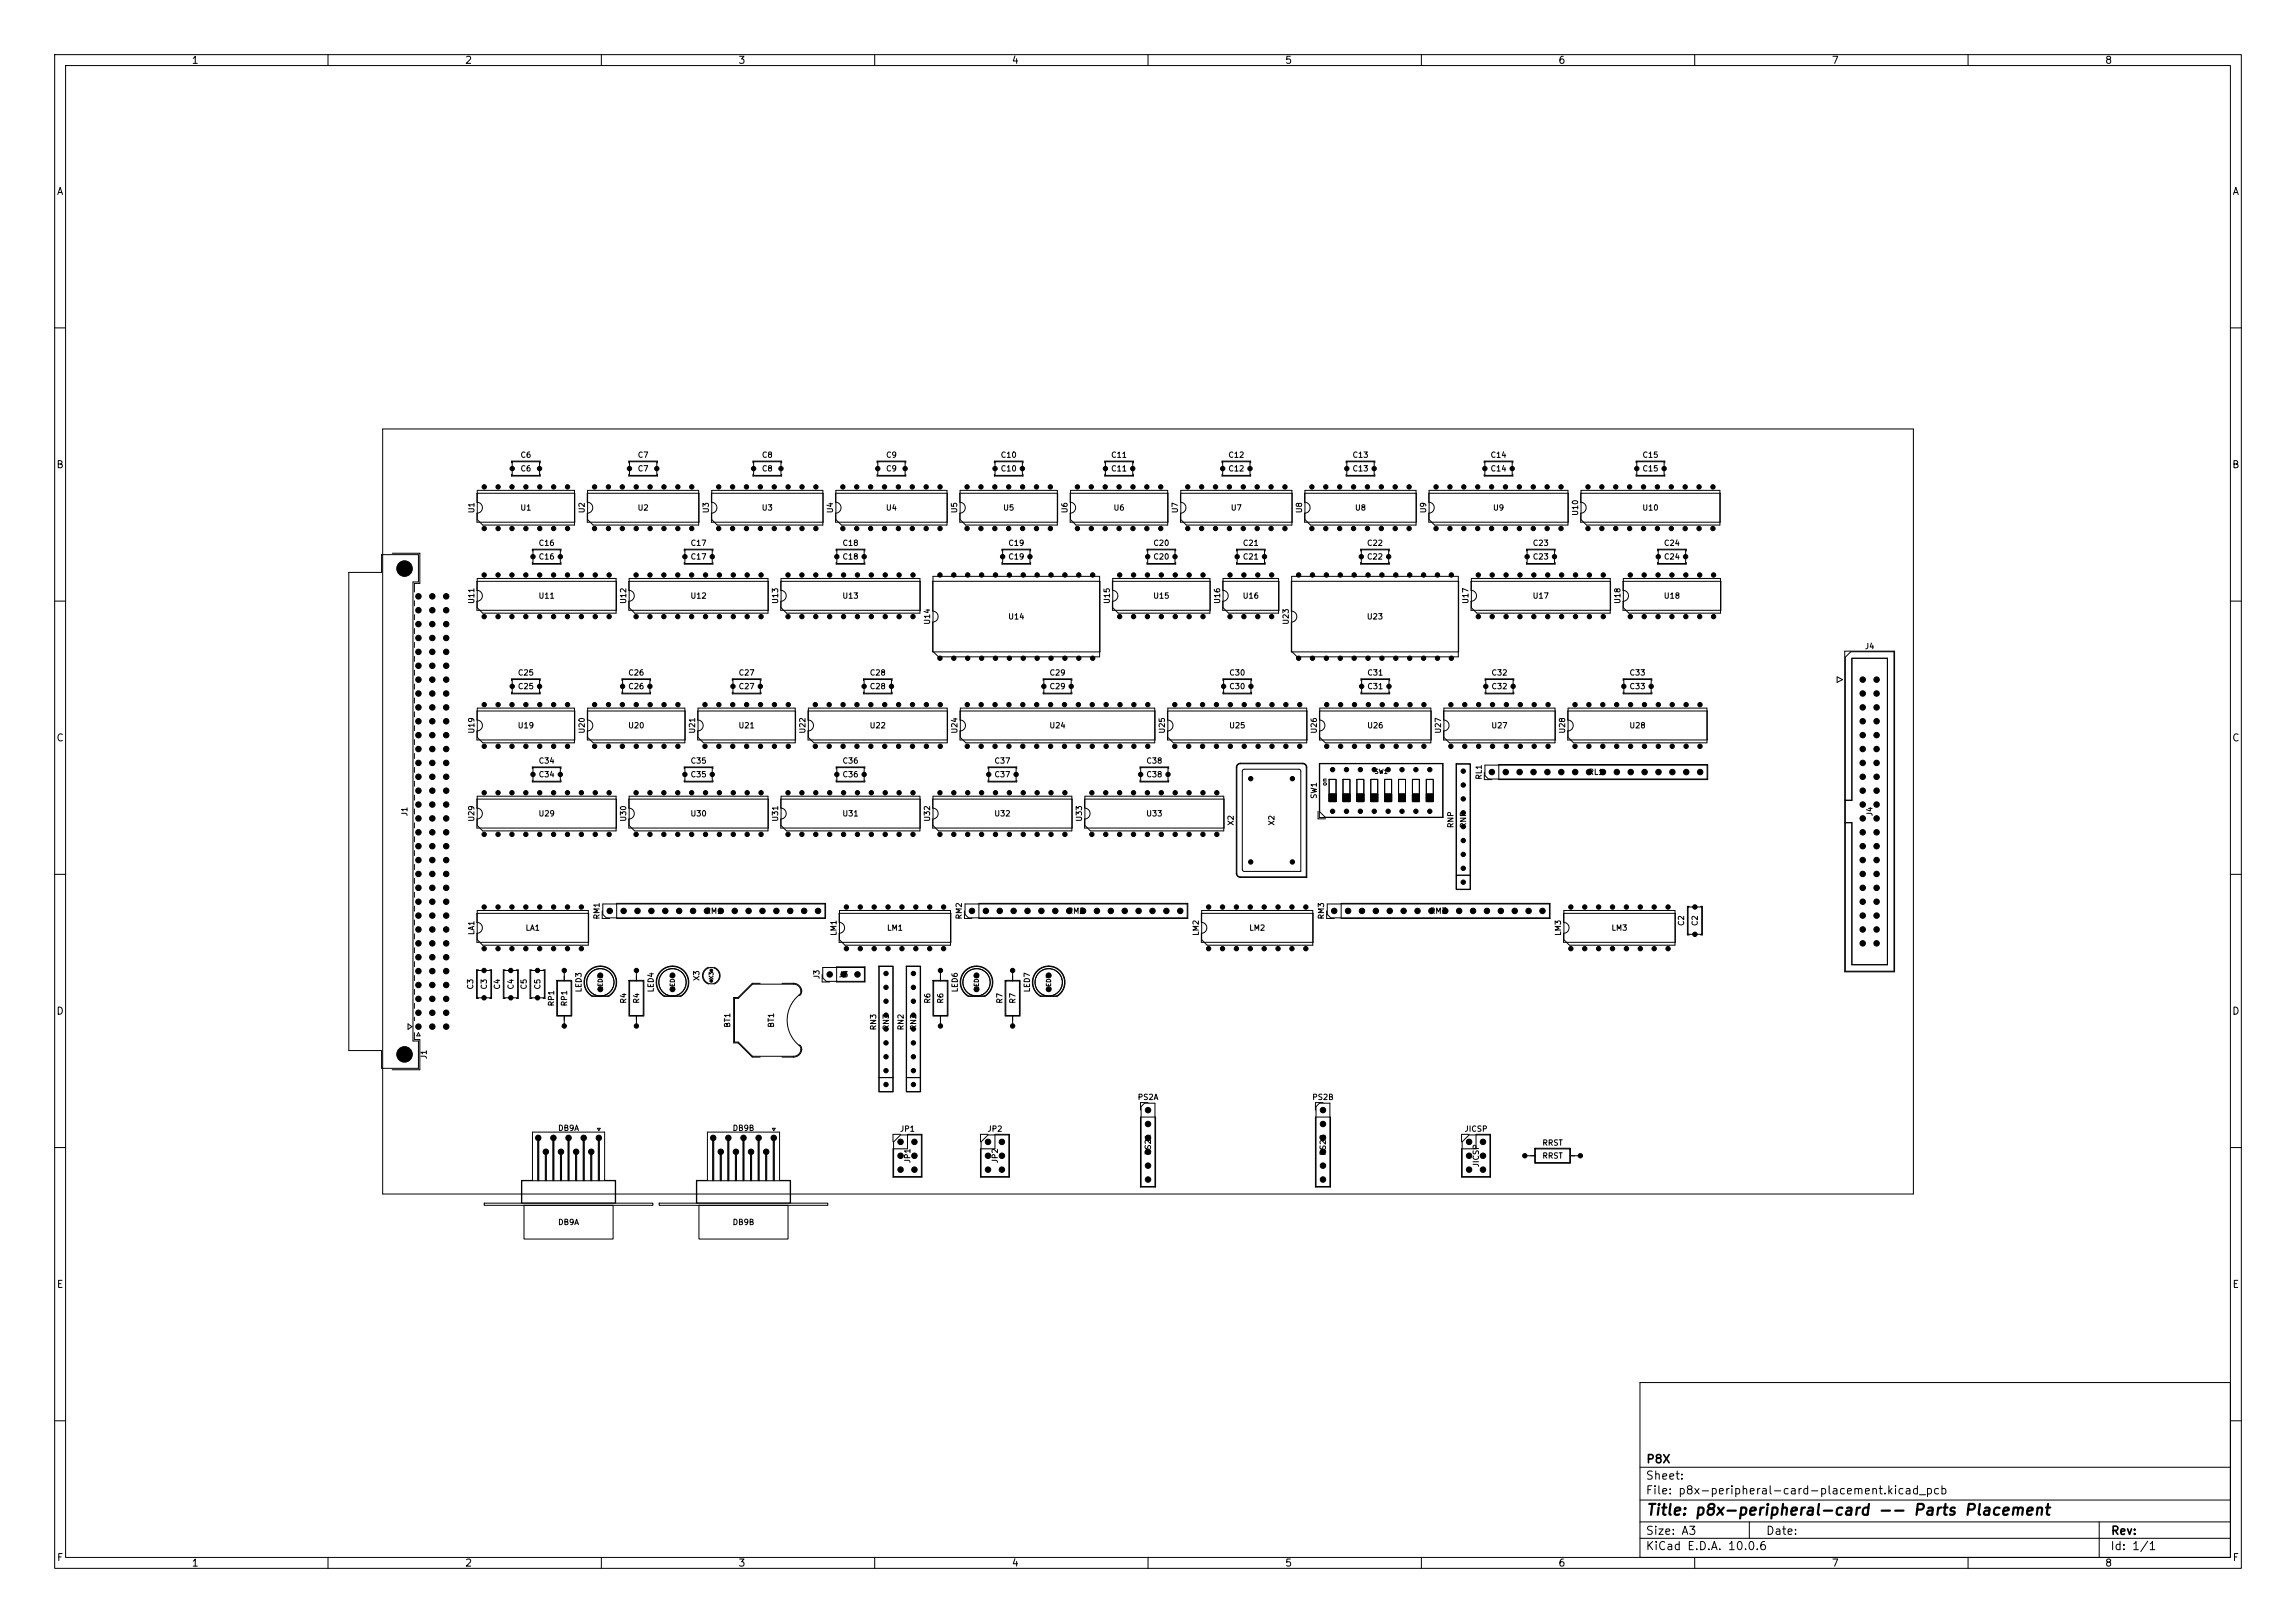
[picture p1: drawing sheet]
<svg xmlns="http://www.w3.org/2000/svg" width="420mm" height="297mm" viewBox="0 0 420 297" stroke-linecap="round" stroke-linejoin="round" font-family="sans-serif">
<defs><g id="words">
<text font-size="2" x="301" y="277.8">Title: p8x-peripheral-card -- Parts Placement</text>
<g font-size="1.5">
<text x="301" y="268.1">P8X</text>
<text x="300.9" y="273.8">File: p8x-peripheral-card-placement.kicad_pcb</text>
<text x="300.9" y="271.1">Sheet:</text>
<text x="300.9" y="281.2">Size: A3</text>
<text x="322.9" y="281.2">Date:</text>
<text x="386" y="281.2">Rev:</text>
<text x="300.9" y="284">KiCad E.D.A. 10.0.6</text>
<text x="385.9" y="284">Id: 1/1</text>
</g>
<g font-size="1.3">
<text x="35" y="12">1</text>
<text x="85" y="12">2</text>
<text x="135" y="12">3</text>
<text x="185" y="12">4</text>
<text x="235" y="12">5</text>
<text x="285" y="12">6</text>
<text x="335" y="12">7</text>
<text x="385" y="12">8</text>
<text x="10.3" y="36">A</text>
<text x="408.3" y="36">A</text>
<text x="10.2" y="86">B</text>
<text x="408.2" y="86">B</text>
<text x="10.2" y="136">C</text>
<text x="408.2" y="136">C</text>
<text x="10.2" y="186">D</text>
<text x="408.2" y="186">D</text>
<text x="10.3" y="236">E</text>
<text x="408.3" y="236">E</text>
<text x="10.3" y="286">F</text>
<text x="35" y="287">1</text>
<text x="85" y="287">2</text>
<text x="135" y="287">3</text>
<text x="185" y="287">4</text>
<text x="235" y="287">5</text>
<text x="285" y="287">6</text>
<text x="335" y="287">7</text>
<text x="385" y="287">8</text>
<text x="408.3" y="286">F</text>
</g>
<g font-size="1">
<text x="95.1" y="84">C6</text>
<text x="95.1" y="86.5">C6</text>
<text x="116.6" y="84">C7</text>
<text x="116.6" y="86.5">C7</text>
<text x="139.3" y="84">C8</text>
<text x="139.3" y="86.5">C8</text>
<text x="162" y="84">C9</text>
<text x="162" y="86.5">C9</text>
<text x="183" y="84">C10</text>
<text x="183" y="86.5">C10</text>
<text x="203.2" y="84">C11</text>
<text x="203.2" y="86.5">C11</text>
<text x="224.6" y="84">C12</text>
<text x="224.6" y="86.5">C12</text>
<text x="247.3" y="84">C13</text>
<text x="247.3" y="86.5">C13</text>
<text x="272.6" y="84">C14</text>
<text x="272.6" y="86.5">C14</text>
<text x="300.4" y="84">C15</text>
<text x="300.4" y="86.5">C15</text>
<text x="87" y="94" transform="rotate(-90 87 94)">U1</text>
<text x="95.1" y="93.7">U1</text>
<text x="107.2" y="94" transform="rotate(-90 107.2 94)">U2</text>
<text x="116.5" y="93.7">U2</text>
<text x="129.9" y="94" transform="rotate(-90 129.9 94)">U3</text>
<text x="139.3" y="93.7">U3</text>
<text x="152.6" y="94" transform="rotate(-90 152.6 94)">U4</text>
<text x="162" y="93.7">U4</text>
<text x="175.3" y="94" transform="rotate(-90 175.3 94)">U5</text>
<text x="183.4" y="93.7">U5</text>
<text x="195.5" y="94" transform="rotate(-90 195.5 94)">U6</text>
<text x="203.6" y="93.7">U6</text>
<text x="215.7" y="94" transform="rotate(-90 215.7 94)">U7</text>
<text x="225.1" y="93.7">U7</text>
<text x="238.4" y="94" transform="rotate(-90 238.4 94)">U8</text>
<text x="247.8" y="93.7">U8</text>
<text x="261.1" y="94" transform="rotate(-90 261.1 94)">U9</text>
<text x="273" y="93.7">U9</text>
<text x="288.9" y="94.5" transform="rotate(-90 288.9 94.5)">U10</text>
<text x="300.3" y="93.7">U10</text>
<text x="98.4" y="100.1">C16</text>
<text x="126.2" y="100.1">C17</text>
<text x="154" y="100.1">C18</text>
<text x="184.4" y="100.1">C19</text>
<text x="210.9" y="100.1">C20</text>
<text x="227.3" y="100.1">C21</text>
<text x="250" y="100.1">C22</text>
<text x="280.3" y="100.1">C23</text>
<text x="304.3" y="100.1">C24</text>
<text x="98.4" y="102.6">C16</text>
<text x="126.2" y="102.6">C17</text>
<text x="154" y="102.6">C18</text>
<text x="184.4" y="102.6">C19</text>
<text x="210.9" y="102.6">C20</text>
<text x="227.3" y="102.6">C21</text>
<text x="250" y="102.6">C22</text>
<text x="280.3" y="102.6">C23</text>
<text x="304.3" y="102.6">C24</text>
<text x="87" y="110.6" transform="rotate(-90 87 110.6)">U11</text>
<text x="98.4" y="109.8">U11</text>
<text x="114.8" y="110.6" transform="rotate(-90 114.8 110.6)">U12</text>
<text x="126.2" y="109.8">U12</text>
<text x="142.6" y="110.6" transform="rotate(-90 142.6 110.6)">U13</text>
<text x="154" y="109.8">U13</text>
<text x="184.3" y="113.6">U14</text>
<text x="203.2" y="110.6" transform="rotate(-90 203.2 110.6)">U15</text>
<text x="210.9" y="109.8">U15</text>
<text x="223.4" y="110.6" transform="rotate(-90 223.4 110.6)">U16</text>
<text x="227.2" y="109.8">U16</text>
<text x="249.9" y="113.6">U23</text>
<text x="268.8" y="110.6" transform="rotate(-90 268.8 110.6)">U17</text>
<text x="280.3" y="109.8">U17</text>
<text x="296.6" y="110.6" transform="rotate(-90 296.6 110.6)">U18</text>
<text x="304.3" y="109.8">U18</text>
<text x="170.4" y="114.4" transform="rotate(-90 170.4 114.4)">U14</text>
<text x="236" y="114.4" transform="rotate(-90 236 114.4)">U23</text>
<text x="341" y="119">J4</text>
<text x="94.6" y="123.9">C25</text>
<text x="114.8" y="123.9">C26</text>
<text x="135" y="123.9">C27</text>
<text x="159" y="123.9">C28</text>
<text x="191.9" y="123.9">C29</text>
<text x="224.8" y="123.9">C30</text>
<text x="250" y="123.9">C31</text>
<text x="272.7" y="123.9">C32</text>
<text x="298" y="123.9">C33</text>
<text x="94.6" y="126.4">C25</text>
<text x="114.8" y="126.4">C26</text>
<text x="135" y="126.4">C27</text>
<text x="159" y="126.4">C28</text>
<text x="191.9" y="126.4">C29</text>
<text x="224.8" y="126.4">C30</text>
<text x="250" y="126.4">C31</text>
<text x="272.7" y="126.4">C32</text>
<text x="298" y="126.4">C33</text>
<text x="87" y="134.3" transform="rotate(-90 87 134.3)">U19</text>
<text x="94.6" y="133.5">U19</text>
<text x="107.2" y="134.3" transform="rotate(-90 107.2 134.3)">U20</text>
<text x="114.8" y="133.5">U20</text>
<text x="127.4" y="134.3" transform="rotate(-90 127.4 134.3)">U21</text>
<text x="135" y="133.5">U21</text>
<text x="147.6" y="134.3" transform="rotate(-90 147.6 134.3)">U22</text>
<text x="159" y="133.5">U22</text>
<text x="175.4" y="134.3" transform="rotate(-90 175.4 134.3)">U24</text>
<text x="191.9" y="133.5">U24</text>
<text x="213.3" y="134.3" transform="rotate(-90 213.3 134.3)">U25</text>
<text x="224.7" y="133.5">U25</text>
<text x="241.1" y="134.3" transform="rotate(-90 241.1 134.3)">U26</text>
<text x="250" y="133.5">U26</text>
<text x="263.8" y="134.3" transform="rotate(-90 263.8 134.3)">U27</text>
<text x="272.7" y="133.5">U27</text>
<text x="286.5" y="134.3" transform="rotate(-90 286.5 134.3)">U28</text>
<text x="298" y="133.5">U28</text>
<text x="98.4" y="140">C34</text>
<text x="98.4" y="142.5">C34</text>
<text x="126.2" y="140">C35</text>
<text x="126.2" y="142.5">C35</text>
<text x="154" y="140">C36</text>
<text x="154" y="142.5">C36</text>
<text x="181.8" y="140">C37</text>
<text x="181.8" y="142.5">C37</text>
<text x="209.6" y="140">C38</text>
<text x="209.6" y="142.5">C38</text>
<text x="271.3" y="142.8" transform="rotate(-90 271.3 142.8)">RL1</text>
<text x="290.5" y="142">RL1</text>
<text x="74.8" y="149.5" transform="rotate(-90 74.8 149.5)">J1</text>
<text x="98.4" y="149.6">U29</text>
<text x="126.2" y="149.6">U30</text>
<text x="154" y="149.6">U31</text>
<text x="181.8" y="149.6">U32</text>
<text x="209.6" y="149.6">U33</text>
<text x="241.1" y="146.3" transform="rotate(-90 241.1 146.3)">SW1</text>
<text x="342.8" y="149.5" transform="rotate(-90 342.8 149.5)">J4</text>
<text x="87" y="150.5" transform="rotate(-90 87 150.5)">U29</text>
<text x="114.8" y="150.5" transform="rotate(-90 114.8 150.5)">U30</text>
<text x="142.6" y="150.5" transform="rotate(-90 142.6 150.5)">U31</text>
<text x="170.4" y="150.5" transform="rotate(-90 170.4 150.5)">U32</text>
<text x="198.2" y="150.5" transform="rotate(-90 198.2 150.5)">U33</text>
<text x="225.9" y="151.2" transform="rotate(-90 225.9 151.2)">X2</text>
<text x="233.4" y="151.2" transform="rotate(-90 233.4 151.2)">X2</text>
<text x="266.1" y="151.6" transform="rotate(-90 266.1 151.6)">RNP</text>
<text x="268.4" y="151.6" transform="rotate(-90 268.4 151.6)">RNP</text>
<text x="128.9" y="167.5">RM1</text>
<text x="195.2" y="167.5">RM2</text>
<text x="261.5" y="167.5">RM3</text>
<text x="87" y="171.2" transform="rotate(-90 87 171.2)">LA1</text>
<text x="96" y="170.5">LA1</text>
<text x="109.9" y="168.3" transform="rotate(-90 109.9 168.3)">RM1</text>
<text x="153.3" y="171.3" transform="rotate(-90 153.3 171.3)">LM1</text>
<text x="162.2" y="170.5">LM1</text>
<text x="176.2" y="168.3" transform="rotate(-90 176.2 168.3)">RM2</text>
<text x="219.5" y="171.3" transform="rotate(-90 219.5 171.3)">LM2</text>
<text x="228.4" y="170.5">LM2</text>
<text x="242.4" y="168.3" transform="rotate(-90 242.4 168.3)">RM3</text>
<text x="285.8" y="171.3" transform="rotate(-90 285.8 171.3)">LM3</text>
<text x="294.7" y="170.5">LM3</text>
<text x="308.3" y="169.6" transform="rotate(-90 308.3 169.6)">C2</text>
<text x="310.8" y="169.6" transform="rotate(-90 310.8 169.6)">C2</text>
<text x="128.2" y="179.6" transform="rotate(-90 128.2 179.6)">X3</text>
<text x="150.1" y="179.3" transform="rotate(-90 150.1 179.3)">J3</text>
<text x="153.4" y="179.1">J3</text>
<text x="86.8" y="181.2" transform="rotate(-90 86.8 181.2)">C3</text>
<text x="89.3" y="181.2" transform="rotate(-90 89.3 181.2)">C3</text>
<text x="91.7" y="181.2" transform="rotate(-90 91.7 181.2)">C4</text>
<text x="94.2" y="181.2" transform="rotate(-90 94.2 181.2)">C4</text>
<text x="96.6" y="181.2" transform="rotate(-90 96.6 181.2)">C5</text>
<text x="99.1" y="181.2" transform="rotate(-90 99.1 181.2)">C5</text>
<text x="101.6" y="184.3" transform="rotate(-90 101.6 184.3)">RP1</text>
<text x="104" y="184.3" transform="rotate(-90 104 184.3)">RP1</text>
<text x="106.6" y="181.7" transform="rotate(-90 106.6 181.7)">LED3</text>
<text x="114.8" y="183.8" transform="rotate(-90 114.8 183.8)">R4</text>
<text x="117.2" y="183.8" transform="rotate(-90 117.2 183.8)">R4</text>
<text x="119.8" y="181.7" transform="rotate(-90 119.8 181.7)">LED4</text>
<text x="170.4" y="183.8" transform="rotate(-90 170.4 183.8)">R6</text>
<text x="172.8" y="183.8" transform="rotate(-90 172.8 183.8)">R6</text>
<text x="175.4" y="181.7" transform="rotate(-90 175.4 181.7)">LED6</text>
<text x="183.6" y="183.8" transform="rotate(-90 183.6 183.8)">R7</text>
<text x="186" y="183.8" transform="rotate(-90 186 183.8)">R7</text>
<text x="188.6" y="181.7" transform="rotate(-90 188.6 181.7)">LED7</text>
<text x="133.8" y="188.2" transform="rotate(-90 133.8 188.2)">BT1</text>
<text x="141.8" y="188.2" transform="rotate(-90 141.8 188.2)">BT1</text>
<text x="160.5" y="188.6" transform="rotate(-90 160.5 188.6)">RN3</text>
<text x="162.8" y="188.6" transform="rotate(-90 162.8 188.6)">RN3</text>
<text x="165.5" y="188.6" transform="rotate(-90 165.5 188.6)">RN2</text>
<text x="167.8" y="188.6" transform="rotate(-90 167.8 188.6)">RN2</text>
<text x="78.3" y="193.9" transform="rotate(-90 78.3 193.9)">J1</text>
<text x="208" y="201.5">PS2A</text>
<text x="239.9" y="201.5">PS2B</text>
<text x="102" y="207.2">DB9A</text>
<text x="133.9" y="207.2">DB9B</text>
<text x="164.5" y="207.3">JP1</text>
<text x="180.5" y="207.3">JP2</text>
<text x="267.8" y="207.3">JICSP</text>
<text x="282" y="209.9">RRST</text>
<text x="166.8" y="213" transform="rotate(-90 166.8 213)">JP1</text>
<text x="182.8" y="213" transform="rotate(-90 182.8 213)">JP2</text>
<text x="210.8" y="211.5" transform="rotate(-90 210.8 211.5)">PS2A</text>
<text x="242.8" y="211.6" transform="rotate(-90 242.8 211.6)">PS2B</text>
<text x="270.8" y="213.7" transform="rotate(-90 270.8 213.7)">JICSP</text>
<text x="282" y="212.3">RRST</text>
<text x="102" y="224.4">DB9A</text>
<text x="133.9" y="224.4">DB9B</text>
</g>
<g font-size=".8">
<text x="242.9" y="143.9" transform="rotate(-90 242.9 143.9)">on</text>
<text x="251.4" y="141.8">SW1</text>
<text x="130.7" y="179.3" transform="rotate(-90 130.7 179.3)">X3</text>
<text x="110.4" y="181.3" transform="rotate(-90 110.4 181.3)">LED3</text>
<text x="123.6" y="181.3" transform="rotate(-90 123.6 181.3)">LED4</text>
<text x="179.2" y="181.3" transform="rotate(-90 179.2 181.3)">LED6</text>
<text x="192.4" y="181.3" transform="rotate(-90 192.4 181.3)">LED7</text>
</g>
</g></defs>
<g fill="none" stroke="#000" stroke-width=".18">
<path d="M10 10h400v277h-400zM12 12h396v273h-396zM60 10v2M110 10v2M160 10v2M210 10v2M260 10v2M310 10v2M360 10v2M10 60h2M70 78.5h280v140h-280zM408 60h2"/>
<path d="M87.2 90.3h17.9v5.3h-17.9v-1.7a1 1 0 0 0 1-1 1 1 0 0 0-1-1zM87.3 89.7h17.8v6.4h-16.8l-1-1zM93.6 84.7v-.3h5.2v.3M93.6 86.8v.3h5.2v-.3M93.7 84.5h5v2.5h-5zM107.4 90.3h20.5v5.3h-20.5v-1.7a1 1 0 0 0 1-1 1 1 0 0 0-1-1zM107.5 89.7h20.3v6.4h-19.3l-1-1zM115 84.7v-.3h5.3v.3M115 86.8v.3h5.3v-.3M115.1 84.5h5v2.5h-5zM130.1 90.3h20.5v5.3h-20.5v-1.7a1 1 0 0 0 1-1 1 1 0 0 0-1-1zM130.2 89.7h20.3v6.4h-19.3l-1-1z"/>
<path d="M137.7 84.7v-.3h5.3v.3M137.7 86.8v.3h5.3v-.3M137.9 84.5h5v2.5h-5zM152.8 90.3h20.5v5.3h-20.5v-1.7a1 1 0 0 0 1-1 1 1 0 0 0-1-1zM152.9 89.7h20.3v6.4h-19.3l-1-1zM160.4 84.7v-.3h5.3v.3M160.4 86.8v.3h5.3v-.3M160.6 84.5h5v2.5h-5zM175.6 90.3h17.9v5.3h-17.9v-1.7a1 1 0 0 0 1-1 1 1 0 0 0-1-1zM175.6 89.7h17.8v6.4h-16.8l-1-1zM181.9 84.7v-.3h5.2v.3M181.9 86.8v.3h5.2v-.3"/>
<path d="M182 84.5h5v2.5h-5zM195.8 90.3h17.9v5.3h-17.9v-1.7a1 1 0 0 0 1-1 1 1 0 0 0-1-1zM195.8 89.7h17.8v6.4h-16.8l-1-1zM202.1 84.7v-.3h5.2v.3M202.1 86.8v.3h5.2v-.3M202.2 84.5h5v2.5h-5zM215.9 90.3h20.5v5.3h-20.5v-1.7a1 1 0 0 0 1-1 1 1 0 0 0-1-1zM216 89.7h20.3v6.4h-19.3l-1-1zM223.5 84.7v-.3h5.3v.3M223.5 86.8v.3h5.3v-.3M223.7 84.5h5v2.5h-5zM238.6 90.3h20.5v5.3h-20.5v-1.7a1 1 0 0 0 1-1 1 1 0 0 0-1-1z"/>
<path d="M238.7 89.7h20.3v6.4h-19.3l-1-1zM246.2 84.7v-.3h5.3v.3M246.2 86.8v.3h5.3v-.3M246.4 84.5h5v2.5h-5zM261.4 90.3h25.5v5.3h-25.5v-1.7a1 1 0 0 0 1-1 1 1 0 0 0-1-1zM261.4 89.7h25.4v6.4h-24.4l-1-1zM271.5 84.7v-.3h5.2v.3M271.5 86.8v.3h5.2v-.3M271.6 84.5h5v2.5h-5zM289.1 90.3h25.6v5.3h-25.6v-1.7a1 1 0 0 0 1-1 1 1 0 0 0-1-1zM289.2 89.7h25.4v6.4h-24.4l-1-1zM299.3 84.7v-.3h5.2v.3"/>
<path d="M299.3 86.8v.3h5.2v-.3M299.4 84.5h5v2.5h-5zM10 110h2M63.8 104.7h6v-3.2h6.7v5h-1v84h1v5h-6.7v-3.2h-6zM71.7 101.2h5.1v5.6h-1v1.5M75.8 109.9v1M75.8 112.5v.9M75.8 115v.9M75.8 117.6v.9M87.2 106.4h25.6v5.3h-25.6v-1.7a1 1 0 0 0 1-1 1 1 0 0 0-1-1zM87.3 105.9h25.4v6.3h-24.4l-1-1zM97.4 100.8v-.3h5.2v.3"/>
<path d="M97.4 102.9v.3h5.2v-.3M97.5 100.6h5v2.5h-5zM115 106.4h25.5v5.3h-25.5v-1.7a1 1 0 0 0 1-1 1 1 0 0 0-1-1zM115.1 105.9h25.4v6.3h-24.4l-1-1zM125.2 100.8v-.3h5.2v.3M125.2 102.9v.3h5.2v-.3M125.3 100.6h5v2.5h-5zM142.8 106.4h25.5v5.3h-25.5v-1.7a1 1 0 0 0 1-1 1 1 0 0 0-1-1zM142.9 105.9h25.4v6.3h-24.4l-1-1zM153 100.8v-.3h5.2v.3M153 102.9v.3h5.2v-.3M153.1 100.6h5v2.5h-5z"/>
<path d="M170.6 106.4h30.6v12.9h-30.6v-5.5a1 1 0 0 0 1-1 1 1 0 0 0-1-1zM170.7 105.5h30.4v14.7h-29.4l-1-1zM183.3 100.8v-.3h5.2v.3M183.3 102.9v.3h5.2v-.3M183.4 100.6h5v2.5h-5zM203.5 106.4h17.9v5.3h-17.9v-1.7a1 1 0 0 0 1-1 1 1 0 0 0-1-1zM203.5 105.9h17.8v6.3h-16.8l-1-1zM209.8 100.8v-.3h5.3v.3M209.8 102.9v.3h5.3v-.3M209.9 100.6h5v2.5h-5zM223.7 106.4h10.2v5.3h-10.2v-1.7a1 1 0 0 0 1-1 1 1 0 0 0-1-1zM223.7 105.9h10.2v6.3h-9.2l-1-1z"/>
<path d="M226.2 100.8v-.3h5.2v.3M226.2 102.9v.3h5.2v-.3M226.3 100.6h5v2.5h-5zM236.2 106.4h30.6v12.9h-30.6v-5.5a1 1 0 0 0 1-1 1 1 0 0 0-1-1zM236.3 105.5h30.5v14.7h-29.5l-1-1zM248.9 100.8v-.3h5.2v.3M248.9 102.9v.3h5.2v-.3M249 100.6h5v2.5h-5zM269.1 106.4h25.5v5.3h-25.5v-1.7a1 1 0 0 0 1-1 1 1 0 0 0-1-1zM269.1 105.9h25.4v6.3h-24.4l-1-1zM279.2 100.8v-.3h5.3v.3M279.2 102.9v.3h5.3v-.3"/>
<path d="M279.3 100.6h5v2.5h-5zM296.9 106.4h17.9v5.3h-17.9v-1.7a1 1 0 0 0 1-1 1 1 0 0 0-1-1zM296.9 105.9h17.8v6.3h-16.8l-1-1zM303.2 100.8v-.3h5.3v.3M303.2 102.9v.3h5.3v-.3M303.3 100.6h5v2.5h-5zM337.4 119.2h9.2v58.6h-9.2zM408 110h2M75.8 120.1v.9M75.8 122.6v1M75.8 125.2v.9M75.8 127.7v.9"/>
<path d="M75.8 130.3v.9M75.8 132.8v.9M75.8 135.3v1M75.8 137.9v.9M87.2 130.1h17.9v5.3h-17.9v-1.6a1 1 0 0 0 1-1 1 1 0 0 0-1-1zM87.3 129.6h17.8v6.3h-16.8l-1-1zM93.6 124.6v-.4h5.2v.4M93.6 126.6v.4h5.2v-.4M93.7 124.4h5v2.4h-5zM107.4 130.1h17.9v5.3h-17.9v-1.6a1 1 0 0 0 1-1 1 1 0 0 0-1-1zM107.5 129.6h17.8v6.3h-16.8l-1-1zM113.8 124.6v-.4h5.2v.4"/>
<path d="M113.8 126.6v.4h5.2v-.4M113.9 124.4h5v2.4h-5zM127.6 130.1h17.9v5.3h-17.9v-1.6a1 1 0 0 0 1-1 1 1 0 0 0-1-1zM127.7 129.6h17.8v6.3h-16.8l-1-1zM134 124.6v-.4h5.2v.4M134 126.6v.4h5.2v-.4M134.1 124.4h5v2.4h-5zM147.8 130.1h25.5v5.3h-25.5v-1.6a1 1 0 0 0 1-1 1 1 0 0 0-1-1zM147.9 129.6h25.4v6.3h-24.4l-1-1zM157.9 124.6v-.4h5.3v.4M157.9 126.6v.4h5.3v-.4M158.1 124.4h5v2.4h-5z"/>
<path d="M175.6 130.1h35.7v5.3h-35.7v-1.6a1 1 0 0 0 1-1 1 1 0 0 0-1-1zM175.7 129.6h35.5v6.3h-34.5l-1-1zM190.8 124.6v-.4h5.3v.4M190.8 126.6v.4h5.3v-.4M190.9 124.4h5v2.4h-5zM213.6 130.1h25.5v5.3h-25.5v-1.6a1 1 0 0 0 1-1 1 1 0 0 0-1-1zM213.6 129.6h25.4v6.3h-24.4l-1-1zM223.7 124.6v-.4h5.2v.4M223.7 126.6v.4h5.2v-.4M223.8 124.4h5v2.4h-5zM226.4 139.9l.5-.2h11.4a.75 .75 0 0 1 .7 .7v20.2h-12.1a.75 .75 0 0 1-.8-.8v-19.4zM226.4 140l.5-.2h11.4a.65 .65 0 0 1 .6 .6v20.1h-12a.65 .65 0 0 1-.7-.7v-19.4z"/>
<path d="M241.3 139.7h22.7v9.9h-22.7zM241.4 130.1h20.4v5.3h-20.4v-1.6a1 1 0 0 0 1-1 1 1 0 0 0-1-1zM241.4 139.8h22.5v9.7h-21.5l-1-1zM241.4 129.6h20.3v6.3h-19.3l-1-1zM249 124.6v-.4h5.2v.4M249 126.6v.4h5.2v-.4M249.1 124.4h5v2.4h-5zM264.1 130.1h20.4v5.3h-20.4v-1.6a1 1 0 0 0 1-1 1 1 0 0 0-1-1zM264.1 129.6h20.3v6.3h-19.3l-1-1zM266.4 139.8h2.6v23h-2.6zM266.4 139.8h2.5v22.9h-2.5zM271.7 124.6v-.4h5.2v.4"/>
<path d="M271.7 126.6v.4h5.2v-.4M271.8 124.4h5v2.4h-5zM274.2 139.9h38.2v2.8h-38.2zM286.8 130.1h25.5v5.3h-25.5v-1.6a1 1 0 0 0 1-1 1 1 0 0 0-1-1zM286.8 129.6h25.4v6.3h-24.4l-1-1zM296.9 124.6v-.4h5.3v.4M296.9 126.6v.4h5.3v-.4M297 124.4h5v2.4h-5zM336.1 123.9l.9 .5-.9 .5zM337.6 120.3l1-1h7.9v58.4h-8.9zM10 160h2M75.8 140.4v.9"/>
<path d="M75.8 143v.9M75.8 145.5v.9M75.8 148v1M75.8 150.6v.9M75.8 153.1v.9M75.8 155.7v.9M75.8 158.2v.9M87.2 146.2h25.6v5.3h-25.6v-1.6a1 1 0 0 0 1-1 1 1 0 0 0-1-1zM87.3 145.7h25.4v6.4h-24.4l-1-1zM97.4 140.7v-.3h5.2v.3M97.4 142.8v.3h5.2v-.3M97.5 140.5h5v2.5h-5z"/>
<path d="M115 146.2h25.5v5.3h-25.5v-1.6a1 1 0 0 0 1-1 1 1 0 0 0-1-1zM115.1 145.7h25.4v6.4h-24.4l-1-1zM125.2 140.7v-.3h5.2v.3M125.2 142.8v.3h5.2v-.3M125.3 140.5h5v2.5h-5zM142.8 146.2h25.5v5.3h-25.5v-1.6a1 1 0 0 0 1-1 1 1 0 0 0-1-1zM142.9 145.7h25.4v6.4h-24.4l-1-1zM153 140.7v-.3h5.2v.3M153 142.8v.3h5.2v-.3M153.1 140.5h5v2.5h-5zM170.6 146.2h25.5v5.3h-25.5v-1.6a1 1 0 0 0 1-1 1 1 0 0 0-1-1zM170.7 145.7h25.4v6.4h-24.4l-1-1z"/>
<path d="M180.7 140.7v-.3h5.3v.3M180.7 142.8v.3h5.3v-.3M180.9 140.5h5v2.5h-5zM198.4 146.2h25.5v5.3h-25.5v-1.6a1 1 0 0 0 1-1 1 1 0 0 0-1-1zM198.5 145.7h25.4v6.4h-24.4l-1-1zM208.5 140.7v-.3h5.3v.3M208.5 142.8v.3h5.3v-.3M208.7 140.5h5v2.5h-5zM227.3 140.9l.3-.1h10l.3 .1v18.6h-10.3l-.3-.2-.1-18.2zM241.1 148.5v1.3h1.4M243.1 142.6h1.3v4.1h-1.3zM243.1 145.3h1.3"/>
<path d="M245.7 142.6h1.2v4.1h-1.2zM245.7 145.3h1.2M248.2 142.6h1.3v4.1h-1.3zM248.2 145.3h1.3M250.7 142.6h1.3v4.1h-1.3zM250.7 145.3h1.3M253.3 142.6h1.3v4.1h-1.3zM253.3 145.3h1.3M255.8 145.3h1.3M255.8 142.6h1.3v4.1h-1.3zM258.4 145.3h1.2M258.4 142.6h1.2v4.1h-1.2z"/>
<path d="M260.9 145.3h1.3M260.9 142.6h1.3v4.1h-1.3zM271.5 141.3v1.4h1.4M271.6 140h40.7v2.6h-40l-.7-.7zM337.4 146.5h1.3v-26h6.6v56h-6.6v-26h-1.3M408 160h2M75.8 160.7v1M75.8 163.3v.9M75.8 165.8v.9M75.8 168.4v.9M75.8 170.9v.9M75.8 173.4v1"/>
<path d="M75.8 176v.9M75.8 178.5v.9M87.2 167.1h20.5v5.3h-20.5v-1.6a1 1 0 0 0 1-1 1 1 0 0 0-1-1zM87.3 177.6h2.5v5h-2.5zM87.3 166.6h20.3v6.4h-19.3l-1-1zM87.5 177.5h-.3v5.2h.3M89.6 177.5h.3v5.2h-.3M92.2 177.6h2.5v5h-2.5zM92.4 177.5h-.3v5.2h.3M94.5 177.5h.3v5.2h-.3M97.1 177.6h2.5v5h-2.5zM97.3 177.5h-.3v5.2h.3"/>
<path d="M99.4 177.5h.3v5.2h-.3M101.8 179.4h2.8v6.5h-2.8zM102 179.5h2.5v6.3h-2.5zM103.2 177.6v1.9M107.7 177.6a2.99 2.99 0 0 1 4.5 .3 2.99 2.99 0 0 1-.8 4.4h-3.1a2.99 2.99 0 0 1-.6-4.7zM107.7 177.7a2.9 2.9 0 0 1 4.4 .3 2.9 2.9 0 0 1-.8 4.3h-3a2.9 2.9 0 0 1-.6-4.6zM110.2 166.7v1.4h1.3M110.3 165.4h40.6v2.6h-40l-.6-.7zM112.8 165.3h38.2v2.8h-38.2zM115 179.4h2.8v6.5h-2.8zM115.2 179.5h2.5v6.3h-2.5zM116.4 177.6v1.9"/>
<path d="M120.9 177.6a2.99 2.99 0 0 1 4.5 .3 2.99 2.99 0 0 1-.8 4.4h-3.1a2.99 2.99 0 0 1-.6-4.7zM120.9 177.7a2.9 2.9 0 0 1 4.4 .3 2.9 2.9 0 0 1-.8 4.3h-3a2.9 2.9 0 0 1-.6-4.6zM129.6 177a1.61 1.61 0 0 0-1.1 1.5 1.61 1.61 0 0 0 1.1 1.6M130.6 177a1.61 1.61 0 0 1 1.1 1.5 1.61 1.61 0 0 1-1.1 1.6M139.1 179.9h-1.5l-2.6 2.6h-.8v8.3h.8l2.6 2.6h1.5M143.1 179.9h2.1M145.1 179.9a1.5 1.5 0 0 1 1.6 1.5M150.4 178.3v1.4h1.4M150.5 177h7.6v2.6h-7l-.6-.6zM153 176.9h5.2v2.8h-5.2zM153.5 167.1h20.4v5.3h-20.4v-1.6a1 1 0 0 0 1-1 1 1 0 0 0-1-1zM153.6 166.6h20.3v6.4h-19.3l-1-1z"/>
<path d="M160.8 176.8h2.6v23h-2.6zM160.8 176.9h2.5v22.9h-2.5zM165.8 176.8h2.6v23h-2.6zM165.8 176.9h2.5v22.9h-2.5zM170.7 179.4h2.7v6.5h-2.7zM170.8 179.5h2.5v6.3h-2.5zM172 177.6v1.9M176.4 166.7v1.4h1.4M176.5 177.6a2.99 2.99 0 0 1 4.5 .3 2.99 2.99 0 0 1-.8 4.4h-3.1a2.99 2.99 0 0 1-.6-4.7zM176.5 165.4h40.7v2.6h-40l-.7-.7zM176.6 177.7a2.9 2.9 0 0 1 4.3 .3 2.9 2.9 0 0 1-.8 4.3h-2.9a2.9 2.9 0 0 1-.6-4.6zM179.1 165.3h38.2v2.8h-38.2z"/>
<path d="M183.9 179.4h2.7v6.5h-2.7zM184 179.5h2.5v6.3h-2.5zM185.2 177.6v1.9M189.7 177.6a2.99 2.99 0 0 1 4.5 .3 2.99 2.99 0 0 1-.8 4.4h-3.1a2.99 2.99 0 0 1-.6-4.7zM189.8 177.7a2.9 2.9 0 0 1 4.3 .3 2.9 2.9 0 0 1-.8 4.3h-2.9a2.9 2.9 0 0 1-.6-4.6zM219.8 167.1h20.4v5.3h-20.4v-1.6a1 1 0 0 0 1-1 1 1 0 0 0-1-1zM219.8 166.6h20.3v6.4h-19.3l-1-1zM242.7 166.7v1.4h1.4M242.8 165.4h40.6v2.6h-40l-.6-.7zM245.3 165.3h38.2v2.8h-38.2zM266.4 160.2h2.6M286 167.1h20.5v5.3h-20.5v-1.6a1 1 0 0 0 1-1 1 1 0 0 0-1-1z"/>
<path d="M286.1 166.6h20.3v6.4h-19.3l-1-1zM308.8 166h2.5v5h-2.5zM309 165.9h-.3v5.2h.3M311.1 165.9h.3v5.2h-.3M74.6 187.4l.7 .5-.7 .5zM75.8 189v1.2h1v5.6h-5.1M75.8 181.1v.9M75.8 183.6v.9M75.8 186.1v.7M76.5 189l.3 .6h-.6zM103.2 185.8v2M116.4 185.8v2"/>
<path d="M143.1 193.4h2.1M145.1 180.1a1.35 1.35 0 0 1 1.4 1.3M145.2 180.1h-7.5l-2.6 2.6h-.7v8h.7l2.6 2.6h7.5M146.3 191.2l.3 .4v.5M146.5 181.3l-.1 .5a6.2 6.2 0 0 0-.7 9.1l.7 .6 .1 .6M146.5 192a1.35 1.35 0 0 1-1.4 1.3M146.6 181.3v.5l-.3 .4M146.7 192a1.5 1.5 0 0 1-1.6 1.4M160.8 197.2h2.6M165.8 197.2h2.6M172 185.8v2M185.2 185.8v2"/>
<path d="M10 210h2M95.4 216.1h17.1v4.1h-17.1zM98.4 208.2v7.9M98.5 208.2v7.9M98.6 208.2v7.9M99.7 210.8v5.3M99.8 210.8v5.3M99.9 210.8v5.3M101.1 208.2v7.9M101.2 208.2v7.9M101.3 208.2v7.9M102.5 210.8v5.3"/>
<path d="M102.6 210.8v5.3M102.7 210.8v5.3M103.9 208.2v7.9M104 208.2v7.9M104.1 208.2v7.9M105.3 210.8v5.3M105.4 210.8v5.3M105.5 210.8v5.3M106.7 208.2v7.9M106.8 208.2v7.9M106.9 208.2v7.9M108.1 210.8v5.3"/>
<path d="M108.2 210.8v5.3M108.3 210.8v5.3M109.3 206.5h.5l-.3 .4zM109.4 208.2v7.9M109.5 208.2v7.9M109.6 208.2v7.9M127.5 216.1h17v4.1h-17zM130.4 208.2v7.9M130.5 208.2v7.9M130.6 208.2v7.9M131.7 210.8v5.3M131.8 210.8v5.3"/>
<path d="M131.9 210.8v5.3M133.1 208.2v7.9M133.2 208.2v7.9M133.3 208.2v7.9M134.5 210.8v5.3M134.6 210.8v5.3M134.7 210.8v5.3M135.9 208.2v7.9M136 208.2v7.9M136.1 208.2v7.9M137.3 210.8v5.3M137.4 210.8v5.3"/>
<path d="M137.5 210.8v5.3M138.7 208.2v7.9M138.8 208.2v7.9M138.9 208.2v7.9M140.1 210.8v5.3M140.2 210.8v5.3M140.3 210.8v5.3M141.3 206.5h.5l-.3 .4zM141.4 208.2v7.9M141.5 208.2v7.9M141.6 208.2v7.9M163.3 210.2h2.7v-2.6h2.7v7.8h-5.4z"/>
<path d="M164.7 207.6h-1.4v1.4M164.7 207.7h3.8v7.6h-5v-6.3zM179.3 210.2h2.7v-2.6h2.6v7.8h-5.3zM179.5 209l1.2-1.3h3.8v7.6h-5zM180.7 207.6h-1.4v1.4M208.6 204.4h2.8v12.8h-2.8zM209.4 201.9h1.9v15.2h-2.6v-14.6zM210 201.8h-1.4v1.4M240.6 204.4h2.8v12.8h-2.8zM241.4 201.9h1.9v15.2h-2.6v-14.6zM242 201.8h-1.4v1.4M268.7 207.6h-1.4v1.4"/>
<path d="M268.7 207.7h3.8v7.6h-5v-6.3zM270 207.6h2.7v7.8h-5.4v-5.2h2.7zM278.9 211.5h1.9M280.7 210.1h6.6v2.8h-6.6zM280.9 210.3h6.2v2.4h-6.2zM287.1 211.5h2M408 210h2M88.6 220.2h30.8v.4h-30.8zM95.4 220.1v-4.1h2v-8.8h13.2v8.8h2v4.1M95.8 220.6h16.3v6.1h-16.3zM120.6 220.2h30.8v.4h-30.8zM127.4 220.1v-4.1h2v-8.8h13.2v8.8h2v4.1"/>
<path d="M127.8 220.6h16.4v6.1h-16.4zM300 253h108v32h-108zM10 260h2M300 278.5h108M300 274.5h108M300 268.5h108M320 278.5v3M384 278.5v6.5M408 260h2M60 285v2M110 285v2M160 285v2"/>
<path d="M210 285v2M260 285v2M300 281.5h108M310 285v2M360 285v2"/>
<circle cx="109.8" cy="179.8" r="2.5"/>
<circle cx="123" cy="179.8" r="2.5"/>
<circle cx="130.1" cy="178.5" r="1.5"/>
<circle cx="178.6" cy="179.8" r="2.5"/>
<circle cx="191.8" cy="179.8" r="2.5"/>
</g>
<g fill="#000" stroke="#000" stroke-width=".18">
<path d="M243.1 145.3h1.3v1.4h-1.3zM245.7 145.3h1.2v1.4h-1.2zM248.2 145.3h1.3v1.4h-1.3zM250.7 145.3h1.3v1.4h-1.3zM253.3 145.3h1.3v1.4h-1.3zM255.8 145.3h1.3v1.4h-1.3zM258.4 145.3h1.2v1.4h-1.2zM260.9 145.3h1.3v1.4h-1.3z"/>
<circle cx="88.6" cy="89.1" r=".4"/>
<circle cx="88.6" cy="96.7" r=".4"/>
<circle cx="91.1" cy="89.1" r=".4"/>
<circle cx="91.1" cy="96.7" r=".4"/>
<circle cx="93.7" cy="89.1" r=".4"/>
<circle cx="93.7" cy="96.7" r=".4"/>
<circle cx="93.7" cy="85.7" r=".4"/>
<circle cx="96.2" cy="96.7" r=".4"/>
<circle cx="96.2" cy="89.1" r=".4"/>
<circle cx="98.7" cy="85.7" r=".4"/>
<circle cx="98.7" cy="96.7" r=".4"/>
<circle cx="98.7" cy="89.1" r=".4"/>
<circle cx="101.3" cy="89.1" r=".4"/>
<circle cx="101.3" cy="96.7" r=".4"/>
<circle cx="103.8" cy="96.7" r=".4"/>
<circle cx="103.8" cy="89.1" r=".4"/>
<circle cx="108.8" cy="96.7" r=".4"/>
<circle cx="108.8" cy="89.1" r=".4"/>
<circle cx="111.3" cy="96.7" r=".4"/>
<circle cx="111.3" cy="89.1" r=".4"/>
<circle cx="113.8" cy="89.1" r=".4"/>
<circle cx="113.8" cy="96.7" r=".4"/>
<circle cx="115.1" cy="85.7" r=".4"/>
<circle cx="116.4" cy="89.1" r=".4"/>
<circle cx="116.4" cy="96.7" r=".4"/>
<circle cx="118.9" cy="89.1" r=".4"/>
<circle cx="118.9" cy="96.7" r=".4"/>
<circle cx="120.1" cy="85.7" r=".4"/>
<circle cx="121.5" cy="89.1" r=".4"/>
<circle cx="121.5" cy="96.7" r=".4"/>
<circle cx="124" cy="89.1" r=".4"/>
<circle cx="124" cy="96.7" r=".4"/>
<circle cx="126.5" cy="96.7" r=".4"/>
<circle cx="126.5" cy="89.1" r=".4"/>
<circle cx="131.5" cy="89.1" r=".4"/>
<circle cx="131.5" cy="96.7" r=".4"/>
<circle cx="134" cy="96.7" r=".4"/>
<circle cx="134" cy="89.1" r=".4"/>
<circle cx="136.5" cy="96.7" r=".4"/>
<circle cx="136.5" cy="89.1" r=".4"/>
<circle cx="137.9" cy="85.7" r=".4"/>
<circle cx="139.1" cy="89.1" r=".4"/>
<circle cx="139.1" cy="96.7" r=".4"/>
<circle cx="141.6" cy="89.1" r=".4"/>
<circle cx="141.6" cy="96.7" r=".4"/>
<circle cx="142.9" cy="85.7" r=".4"/>
<circle cx="144.2" cy="96.7" r=".4"/>
<circle cx="144.2" cy="89.1" r=".4"/>
<circle cx="146.7" cy="89.1" r=".4"/>
<circle cx="146.7" cy="96.7" r=".4"/>
<circle cx="149.2" cy="89.1" r=".4"/>
<circle cx="149.2" cy="96.7" r=".4"/>
<circle cx="154.2" cy="89.1" r=".4"/>
<circle cx="154.2" cy="96.7" r=".4"/>
<circle cx="156.7" cy="89.1" r=".4"/>
<circle cx="156.7" cy="96.7" r=".4"/>
<circle cx="159.3" cy="96.7" r=".4"/>
<circle cx="159.3" cy="89.1" r=".4"/>
<circle cx="160.6" cy="85.7" r=".4"/>
<circle cx="161.8" cy="96.7" r=".4"/>
<circle cx="161.8" cy="89.1" r=".4"/>
<circle cx="164.3" cy="89.1" r=".4"/>
<circle cx="164.3" cy="96.7" r=".4"/>
<circle cx="165.6" cy="85.7" r=".4"/>
<circle cx="166.9" cy="96.7" r=".4"/>
<circle cx="166.9" cy="89.1" r=".4"/>
<circle cx="169.4" cy="89.1" r=".4"/>
<circle cx="169.4" cy="96.7" r=".4"/>
<circle cx="172" cy="96.7" r=".4"/>
<circle cx="172" cy="89.1" r=".4"/>
<circle cx="176.9" cy="96.7" r=".4"/>
<circle cx="176.9" cy="89.1" r=".4"/>
<circle cx="179.4" cy="89.1" r=".4"/>
<circle cx="179.4" cy="96.7" r=".4"/>
<circle cx="182" cy="89.1" r=".4"/>
<circle cx="182" cy="96.7" r=".4"/>
<circle cx="182" cy="85.7" r=".4"/>
<circle cx="184.5" cy="89.1" r=".4"/>
<circle cx="184.5" cy="96.7" r=".4"/>
<circle cx="187" cy="85.7" r=".4"/>
<circle cx="187.1" cy="96.7" r=".4"/>
<circle cx="187.1" cy="89.1" r=".4"/>
<circle cx="189.6" cy="96.7" r=".4"/>
<circle cx="189.6" cy="89.1" r=".4"/>
<circle cx="192.1" cy="89.1" r=".4"/>
<circle cx="192.1" cy="96.7" r=".4"/>
<circle cx="197.1" cy="89.1" r=".4"/>
<circle cx="197.1" cy="96.7" r=".4"/>
<circle cx="199.6" cy="96.7" r=".4"/>
<circle cx="199.6" cy="89.1" r=".4"/>
<circle cx="202.2" cy="96.7" r=".4"/>
<circle cx="202.2" cy="89.1" r=".4"/>
<circle cx="202.2" cy="85.7" r=".4"/>
<circle cx="204.7" cy="96.7" r=".4"/>
<circle cx="204.7" cy="89.1" r=".4"/>
<circle cx="207.2" cy="85.7" r=".4"/>
<circle cx="207.2" cy="96.7" r=".4"/>
<circle cx="207.2" cy="89.1" r=".4"/>
<circle cx="209.8" cy="96.7" r=".4"/>
<circle cx="209.8" cy="89.1" r=".4"/>
<circle cx="212.3" cy="96.7" r=".4"/>
<circle cx="212.3" cy="89.1" r=".4"/>
<circle cx="217.3" cy="96.7" r=".4"/>
<circle cx="217.3" cy="89.1" r=".4"/>
<circle cx="219.8" cy="89.1" r=".4"/>
<circle cx="219.8" cy="96.7" r=".4"/>
<circle cx="222.3" cy="89.1" r=".4"/>
<circle cx="222.3" cy="96.7" r=".4"/>
<circle cx="223.7" cy="85.7" r=".4"/>
<circle cx="224.9" cy="89.1" r=".4"/>
<circle cx="224.9" cy="96.7" r=".4"/>
<circle cx="227.4" cy="89.1" r=".4"/>
<circle cx="227.4" cy="96.7" r=".4"/>
<circle cx="228.7" cy="85.7" r=".4"/>
<circle cx="230" cy="89.1" r=".4"/>
<circle cx="230" cy="96.7" r=".4"/>
<circle cx="232.5" cy="89.1" r=".4"/>
<circle cx="232.5" cy="96.7" r=".4"/>
<circle cx="235" cy="89.1" r=".4"/>
<circle cx="235" cy="96.7" r=".4"/>
<circle cx="240" cy="89.1" r=".4"/>
<circle cx="240" cy="96.7" r=".4"/>
<circle cx="242.5" cy="96.7" r=".4"/>
<circle cx="242.5" cy="89.1" r=".4"/>
<circle cx="245.1" cy="89.1" r=".4"/>
<circle cx="245.1" cy="96.7" r=".4"/>
<circle cx="246.4" cy="85.7" r=".4"/>
<circle cx="247.6" cy="96.7" r=".4"/>
<circle cx="247.6" cy="89.1" r=".4"/>
<circle cx="250.1" cy="96.7" r=".4"/>
<circle cx="250.1" cy="89.1" r=".4"/>
<circle cx="251.4" cy="85.7" r=".4"/>
<circle cx="252.7" cy="96.7" r=".4"/>
<circle cx="252.7" cy="89.1" r=".4"/>
<circle cx="255.2" cy="89.1" r=".4"/>
<circle cx="255.2" cy="96.7" r=".4"/>
<circle cx="257.8" cy="96.7" r=".4"/>
<circle cx="257.8" cy="89.1" r=".4"/>
<circle cx="262.7" cy="96.7" r=".4"/>
<circle cx="262.7" cy="89.1" r=".4"/>
<circle cx="265.2" cy="89.1" r=".4"/>
<circle cx="265.2" cy="96.7" r=".4"/>
<circle cx="267.8" cy="89.1" r=".4"/>
<circle cx="267.8" cy="96.7" r=".4"/>
<circle cx="270.3" cy="96.7" r=".4"/>
<circle cx="270.3" cy="89.1" r=".4"/>
<circle cx="271.6" cy="85.7" r=".4"/>
<circle cx="272.8" cy="96.7" r=".4"/>
<circle cx="272.8" cy="89.1" r=".4"/>
<circle cx="275.4" cy="96.7" r=".4"/>
<circle cx="275.4" cy="89.1" r=".4"/>
<circle cx="276.6" cy="85.7" r=".4"/>
<circle cx="277.9" cy="89.1" r=".4"/>
<circle cx="277.9" cy="96.7" r=".4"/>
<circle cx="280.5" cy="96.7" r=".4"/>
<circle cx="280.5" cy="89.1" r=".4"/>
<circle cx="283" cy="96.7" r=".4"/>
<circle cx="283" cy="89.1" r=".4"/>
<circle cx="285.5" cy="96.7" r=".4"/>
<circle cx="285.5" cy="89.1" r=".4"/>
<circle cx="290.5" cy="96.7" r=".4"/>
<circle cx="290.5" cy="89.1" r=".4"/>
<circle cx="293" cy="96.7" r=".4"/>
<circle cx="293" cy="89.1" r=".4"/>
<circle cx="295.6" cy="96.7" r=".4"/>
<circle cx="295.6" cy="89.1" r=".4"/>
<circle cx="298.1" cy="89.1" r=".4"/>
<circle cx="298.1" cy="96.7" r=".4"/>
<circle cx="299.4" cy="85.7" r=".4"/>
<circle cx="300.6" cy="96.7" r=".4"/>
<circle cx="300.6" cy="89.1" r=".4"/>
<circle cx="303.2" cy="96.7" r=".4"/>
<circle cx="303.2" cy="89.1" r=".4"/>
<circle cx="304.4" cy="85.7" r=".4"/>
<circle cx="305.7" cy="96.7" r=".4"/>
<circle cx="305.7" cy="89.1" r=".4"/>
<circle cx="308.3" cy="89.1" r=".4"/>
<circle cx="308.3" cy="96.7" r=".4"/>
<circle cx="310.8" cy="89.1" r=".4"/>
<circle cx="310.8" cy="96.7" r=".4"/>
<circle cx="313.3" cy="89.1" r=".4"/>
<circle cx="313.3" cy="96.7" r=".4"/>
<circle cx="74" cy="104" r="1.43"/>
<circle cx="76.5" cy="119.3" r=".5"/>
<circle cx="76.5" cy="109.1" r=".5"/>
<circle cx="76.5" cy="111.7" r=".5"/>
<circle cx="76.5" cy="114.2" r=".5"/>
<circle cx="76.5" cy="116.7" r=".5"/>
<circle cx="79.1" cy="114.2" r=".5"/>
<circle cx="79.1" cy="111.7" r=".5"/>
<circle cx="79.1" cy="119.3" r=".5"/>
<circle cx="79.1" cy="116.7" r=".5"/>
<circle cx="79.1" cy="109.1" r=".5"/>
<circle cx="81.6" cy="119.3" r=".5"/>
<circle cx="81.6" cy="109.1" r=".5"/>
<circle cx="81.6" cy="114.2" r=".5"/>
<circle cx="81.6" cy="111.7" r=".5"/>
<circle cx="81.6" cy="116.7" r=".5"/>
<circle cx="88.6" cy="105.2" r=".4"/>
<circle cx="88.6" cy="112.8" r=".4"/>
<circle cx="91.1" cy="105.2" r=".4"/>
<circle cx="91.1" cy="112.8" r=".4"/>
<circle cx="93.6" cy="105.2" r=".4"/>
<circle cx="93.6" cy="112.8" r=".4"/>
<circle cx="96.2" cy="112.8" r=".4"/>
<circle cx="96.2" cy="105.2" r=".4"/>
<circle cx="97.5" cy="101.9" r=".4"/>
<circle cx="98.7" cy="112.8" r=".4"/>
<circle cx="98.7" cy="105.2" r=".4"/>
<circle cx="101.3" cy="112.8" r=".4"/>
<circle cx="101.3" cy="105.2" r=".4"/>
<circle cx="102.5" cy="101.9" r=".4"/>
<circle cx="103.8" cy="112.8" r=".4"/>
<circle cx="103.8" cy="105.2" r=".4"/>
<circle cx="106.3" cy="112.8" r=".4"/>
<circle cx="106.3" cy="105.2" r=".4"/>
<circle cx="108.9" cy="105.2" r=".4"/>
<circle cx="108.9" cy="112.8" r=".4"/>
<circle cx="111.4" cy="112.8" r=".4"/>
<circle cx="111.4" cy="105.2" r=".4"/>
<circle cx="116.4" cy="112.8" r=".4"/>
<circle cx="116.4" cy="105.2" r=".4"/>
<circle cx="118.9" cy="105.2" r=".4"/>
<circle cx="118.9" cy="112.8" r=".4"/>
<circle cx="121.4" cy="112.8" r=".4"/>
<circle cx="121.4" cy="105.2" r=".4"/>
<circle cx="124" cy="112.8" r=".4"/>
<circle cx="124" cy="105.2" r=".4"/>
<circle cx="125.3" cy="101.9" r=".4"/>
<circle cx="126.5" cy="112.8" r=".4"/>
<circle cx="126.5" cy="105.2" r=".4"/>
<circle cx="129.1" cy="112.8" r=".4"/>
<circle cx="129.1" cy="105.2" r=".4"/>
<circle cx="130.3" cy="101.9" r=".4"/>
<circle cx="131.6" cy="112.8" r=".4"/>
<circle cx="131.6" cy="105.2" r=".4"/>
<circle cx="134.1" cy="112.8" r=".4"/>
<circle cx="134.1" cy="105.2" r=".4"/>
<circle cx="136.7" cy="105.2" r=".4"/>
<circle cx="136.7" cy="112.8" r=".4"/>
<circle cx="139.2" cy="105.2" r=".4"/>
<circle cx="139.2" cy="112.8" r=".4"/>
<circle cx="144.1" cy="105.2" r=".4"/>
<circle cx="144.1" cy="112.8" r=".4"/>
<circle cx="146.7" cy="105.2" r=".4"/>
<circle cx="146.7" cy="112.8" r=".4"/>
<circle cx="149.2" cy="105.2" r=".4"/>
<circle cx="149.2" cy="112.8" r=".4"/>
<circle cx="151.8" cy="112.8" r=".4"/>
<circle cx="151.8" cy="105.2" r=".4"/>
<circle cx="153.1" cy="101.9" r=".4"/>
<circle cx="154.3" cy="112.8" r=".4"/>
<circle cx="154.3" cy="105.2" r=".4"/>
<circle cx="156.8" cy="112.8" r=".4"/>
<circle cx="156.8" cy="105.2" r=".4"/>
<circle cx="158.1" cy="101.9" r=".4"/>
<circle cx="159.4" cy="112.8" r=".4"/>
<circle cx="159.4" cy="105.2" r=".4"/>
<circle cx="161.9" cy="105.2" r=".4"/>
<circle cx="161.9" cy="112.8" r=".4"/>
<circle cx="164.5" cy="105.2" r=".4"/>
<circle cx="164.5" cy="112.8" r=".4"/>
<circle cx="167" cy="105.2" r=".4"/>
<circle cx="167" cy="112.8" r=".4"/>
<circle cx="171.9" cy="105.2" r=".4"/>
<circle cx="174.5" cy="105.2" r=".4"/>
<circle cx="177" cy="105.2" r=".4"/>
<circle cx="179.6" cy="105.2" r=".4"/>
<circle cx="182.1" cy="105.2" r=".4"/>
<circle cx="183.4" cy="101.9" r=".4"/>
<circle cx="184.6" cy="105.2" r=".4"/>
<circle cx="187.2" cy="105.2" r=".4"/>
<circle cx="188.4" cy="101.9" r=".4"/>
<circle cx="189.7" cy="105.2" r=".4"/>
<circle cx="192.3" cy="105.2" r=".4"/>
<circle cx="194.8" cy="105.2" r=".4"/>
<circle cx="197.3" cy="105.2" r=".4"/>
<circle cx="199.9" cy="105.2" r=".4"/>
<circle cx="204.8" cy="105.2" r=".4"/>
<circle cx="204.8" cy="112.8" r=".4"/>
<circle cx="207.4" cy="112.8" r=".4"/>
<circle cx="207.4" cy="105.2" r=".4"/>
<circle cx="209.9" cy="112.8" r=".4"/>
<circle cx="209.9" cy="105.2" r=".4"/>
<circle cx="209.9" cy="101.9" r=".4"/>
<circle cx="212.4" cy="105.2" r=".4"/>
<circle cx="212.4" cy="112.8" r=".4"/>
<circle cx="214.9" cy="101.9" r=".4"/>
<circle cx="215" cy="112.8" r=".4"/>
<circle cx="215" cy="105.2" r=".4"/>
<circle cx="217.5" cy="105.2" r=".4"/>
<circle cx="217.5" cy="112.8" r=".4"/>
<circle cx="220.1" cy="112.8" r=".4"/>
<circle cx="220.1" cy="105.2" r=".4"/>
<circle cx="225" cy="112.8" r=".4"/>
<circle cx="225" cy="105.2" r=".4"/>
<circle cx="226.3" cy="101.9" r=".4"/>
<circle cx="227.5" cy="105.2" r=".4"/>
<circle cx="227.5" cy="112.8" r=".4"/>
<circle cx="230.1" cy="112.8" r=".4"/>
<circle cx="230.1" cy="105.2" r=".4"/>
<circle cx="231.3" cy="101.9" r=".4"/>
<circle cx="232.6" cy="112.8" r=".4"/>
<circle cx="232.6" cy="105.2" r=".4"/>
<circle cx="237.5" cy="105.2" r=".4"/>
<circle cx="240.1" cy="105.2" r=".4"/>
<circle cx="242.6" cy="105.2" r=".4"/>
<circle cx="245.2" cy="105.2" r=".4"/>
<circle cx="247.7" cy="105.2" r=".4"/>
<circle cx="249" cy="101.9" r=".4"/>
<circle cx="250.2" cy="105.2" r=".4"/>
<circle cx="252.8" cy="105.2" r=".4"/>
<circle cx="254" cy="101.9" r=".4"/>
<circle cx="255.3" cy="105.2" r=".4"/>
<circle cx="257.9" cy="105.2" r=".4"/>
<circle cx="260.4" cy="105.2" r=".4"/>
<circle cx="262.9" cy="105.2" r=".4"/>
<circle cx="265.5" cy="105.2" r=".4"/>
<circle cx="270.4" cy="105.2" r=".4"/>
<circle cx="270.4" cy="112.8" r=".4"/>
<circle cx="273" cy="112.8" r=".4"/>
<circle cx="273" cy="105.2" r=".4"/>
<circle cx="275.5" cy="112.8" r=".4"/>
<circle cx="275.5" cy="105.2" r=".4"/>
<circle cx="278" cy="105.2" r=".4"/>
<circle cx="278" cy="112.8" r=".4"/>
<circle cx="279.3" cy="101.9" r=".4"/>
<circle cx="280.6" cy="112.8" r=".4"/>
<circle cx="280.6" cy="105.2" r=".4"/>
<circle cx="283.1" cy="105.2" r=".4"/>
<circle cx="283.1" cy="112.8" r=".4"/>
<circle cx="284.3" cy="101.9" r=".4"/>
<circle cx="285.7" cy="112.8" r=".4"/>
<circle cx="285.7" cy="105.2" r=".4"/>
<circle cx="288.2" cy="112.8" r=".4"/>
<circle cx="288.2" cy="105.2" r=".4"/>
<circle cx="290.7" cy="105.2" r=".4"/>
<circle cx="290.7" cy="112.8" r=".4"/>
<circle cx="293.3" cy="112.8" r=".4"/>
<circle cx="293.3" cy="105.2" r=".4"/>
<circle cx="298.2" cy="105.2" r=".4"/>
<circle cx="298.2" cy="112.8" r=".4"/>
<circle cx="300.8" cy="112.8" r=".4"/>
<circle cx="300.8" cy="105.2" r=".4"/>
<circle cx="303.3" cy="112.8" r=".4"/>
<circle cx="303.3" cy="105.2" r=".4"/>
<circle cx="303.3" cy="101.9" r=".4"/>
<circle cx="305.8" cy="112.8" r=".4"/>
<circle cx="305.8" cy="105.2" r=".4"/>
<circle cx="308.3" cy="101.9" r=".4"/>
<circle cx="308.4" cy="112.8" r=".4"/>
<circle cx="308.4" cy="105.2" r=".4"/>
<circle cx="310.9" cy="112.8" r=".4"/>
<circle cx="310.9" cy="105.2" r=".4"/>
<circle cx="313.5" cy="112.8" r=".4"/>
<circle cx="313.5" cy="105.2" r=".4"/>
<circle cx="76.5" cy="129.4" r=".5"/>
<circle cx="76.5" cy="126.9" r=".5"/>
<circle cx="76.5" cy="124.4" r=".5"/>
<circle cx="76.5" cy="121.8" r=".5"/>
<circle cx="76.5" cy="139.6" r=".5"/>
<circle cx="76.5" cy="137.1" r=".5"/>
<circle cx="76.5" cy="134.5" r=".5"/>
<circle cx="76.5" cy="132" r=".5"/>
<circle cx="79.1" cy="129.4" r=".5"/>
<circle cx="79.1" cy="124.4" r=".5"/>
<circle cx="79.1" cy="126.9" r=".5"/>
<circle cx="79.1" cy="121.8" r=".5"/>
<circle cx="79.1" cy="139.6" r=".5"/>
<circle cx="79.1" cy="137.1" r=".5"/>
<circle cx="79.1" cy="134.5" r=".5"/>
<circle cx="79.1" cy="132" r=".5"/>
<circle cx="81.6" cy="129.4" r=".5"/>
<circle cx="81.6" cy="126.9" r=".5"/>
<circle cx="81.6" cy="121.8" r=".5"/>
<circle cx="81.6" cy="124.4" r=".5"/>
<circle cx="81.6" cy="139.6" r=".5"/>
<circle cx="81.6" cy="134.5" r=".5"/>
<circle cx="81.6" cy="137.1" r=".5"/>
<circle cx="81.6" cy="132" r=".5"/>
<circle cx="88.6" cy="136.6" r=".4"/>
<circle cx="88.6" cy="128.9" r=".4"/>
<circle cx="91.1" cy="136.6" r=".4"/>
<circle cx="91.1" cy="128.9" r=".4"/>
<circle cx="93.7" cy="136.6" r=".4"/>
<circle cx="93.7" cy="128.9" r=".4"/>
<circle cx="93.7" cy="125.6" r=".4"/>
<circle cx="96.2" cy="136.6" r=".4"/>
<circle cx="96.2" cy="128.9" r=".4"/>
<circle cx="98.7" cy="125.6" r=".4"/>
<circle cx="98.7" cy="136.6" r=".4"/>
<circle cx="98.7" cy="128.9" r=".4"/>
<circle cx="101.3" cy="136.6" r=".4"/>
<circle cx="101.3" cy="128.9" r=".4"/>
<circle cx="103.8" cy="136.6" r=".4"/>
<circle cx="103.8" cy="128.9" r=".4"/>
<circle cx="108.8" cy="136.6" r=".4"/>
<circle cx="108.8" cy="128.9" r=".4"/>
<circle cx="111.3" cy="136.6" r=".4"/>
<circle cx="111.3" cy="128.9" r=".4"/>
<circle cx="113.8" cy="136.6" r=".4"/>
<circle cx="113.8" cy="128.9" r=".4"/>
<circle cx="113.9" cy="125.6" r=".4"/>
<circle cx="116.4" cy="136.6" r=".4"/>
<circle cx="116.4" cy="128.9" r=".4"/>
<circle cx="118.9" cy="125.6" r=".4"/>
<circle cx="118.9" cy="136.6" r=".4"/>
<circle cx="118.9" cy="128.9" r=".4"/>
<circle cx="121.5" cy="136.6" r=".4"/>
<circle cx="121.5" cy="128.9" r=".4"/>
<circle cx="124" cy="136.6" r=".4"/>
<circle cx="124" cy="128.9" r=".4"/>
<circle cx="129" cy="136.6" r=".4"/>
<circle cx="129" cy="128.9" r=".4"/>
<circle cx="131.5" cy="136.6" r=".4"/>
<circle cx="131.5" cy="128.9" r=".4"/>
<circle cx="134" cy="136.6" r=".4"/>
<circle cx="134" cy="128.9" r=".4"/>
<circle cx="134.1" cy="125.6" r=".4"/>
<circle cx="136.6" cy="136.6" r=".4"/>
<circle cx="136.6" cy="128.9" r=".4"/>
<circle cx="139.1" cy="125.6" r=".4"/>
<circle cx="139.1" cy="136.6" r=".4"/>
<circle cx="139.1" cy="128.9" r=".4"/>
<circle cx="141.7" cy="136.6" r=".4"/>
<circle cx="141.7" cy="128.9" r=".4"/>
<circle cx="144.2" cy="136.6" r=".4"/>
<circle cx="144.2" cy="128.9" r=".4"/>
<circle cx="149.1" cy="136.6" r=".4"/>
<circle cx="149.1" cy="128.9" r=".4"/>
<circle cx="151.7" cy="136.6" r=".4"/>
<circle cx="151.7" cy="128.9" r=".4"/>
<circle cx="154.2" cy="136.6" r=".4"/>
<circle cx="154.2" cy="128.9" r=".4"/>
<circle cx="156.8" cy="136.6" r=".4"/>
<circle cx="156.8" cy="128.9" r=".4"/>
<circle cx="158.1" cy="125.6" r=".4"/>
<circle cx="159.3" cy="136.6" r=".4"/>
<circle cx="159.3" cy="128.9" r=".4"/>
<circle cx="161.8" cy="136.6" r=".4"/>
<circle cx="161.8" cy="128.9" r=".4"/>
<circle cx="163.1" cy="125.6" r=".4"/>
<circle cx="164.4" cy="136.6" r=".4"/>
<circle cx="164.4" cy="128.9" r=".4"/>
<circle cx="166.9" cy="136.6" r=".4"/>
<circle cx="166.9" cy="128.9" r=".4"/>
<circle cx="169.5" cy="136.6" r=".4"/>
<circle cx="169.5" cy="128.9" r=".4"/>
<circle cx="171.9" cy="120.5" r=".4"/>
<circle cx="172" cy="136.6" r=".4"/>
<circle cx="172" cy="128.9" r=".4"/>
<circle cx="174.5" cy="120.5" r=".4"/>
<circle cx="176.9" cy="136.6" r=".4"/>
<circle cx="176.9" cy="128.9" r=".4"/>
<circle cx="177" cy="120.5" r=".4"/>
<circle cx="179.5" cy="136.6" r=".4"/>
<circle cx="179.5" cy="128.9" r=".4"/>
<circle cx="179.6" cy="120.5" r=".4"/>
<circle cx="182" cy="136.6" r=".4"/>
<circle cx="182" cy="128.9" r=".4"/>
<circle cx="182.1" cy="120.5" r=".4"/>
<circle cx="184.6" cy="136.6" r=".4"/>
<circle cx="184.6" cy="128.9" r=".4"/>
<circle cx="184.6" cy="120.5" r=".4"/>
<circle cx="187.1" cy="136.6" r=".4"/>
<circle cx="187.1" cy="128.9" r=".4"/>
<circle cx="187.2" cy="120.5" r=".4"/>
<circle cx="189.6" cy="136.6" r=".4"/>
<circle cx="189.6" cy="128.9" r=".4"/>
<circle cx="189.7" cy="120.5" r=".4"/>
<circle cx="190.9" cy="125.6" r=".4"/>
<circle cx="192.2" cy="136.6" r=".4"/>
<circle cx="192.2" cy="128.9" r=".4"/>
<circle cx="192.3" cy="120.5" r=".4"/>
<circle cx="194.7" cy="136.6" r=".4"/>
<circle cx="194.7" cy="128.9" r=".4"/>
<circle cx="194.8" cy="120.5" r=".4"/>
<circle cx="195.9" cy="125.6" r=".4"/>
<circle cx="197.3" cy="136.6" r=".4"/>
<circle cx="197.3" cy="128.9" r=".4"/>
<circle cx="197.3" cy="120.5" r=".4"/>
<circle cx="199.8" cy="136.6" r=".4"/>
<circle cx="199.8" cy="128.9" r=".4"/>
<circle cx="199.9" cy="120.5" r=".4"/>
<circle cx="202.3" cy="136.6" r=".4"/>
<circle cx="202.3" cy="128.9" r=".4"/>
<circle cx="204.9" cy="136.6" r=".4"/>
<circle cx="204.9" cy="128.9" r=".4"/>
<circle cx="207.4" cy="136.6" r=".4"/>
<circle cx="207.4" cy="128.9" r=".4"/>
<circle cx="210" cy="136.6" r=".4"/>
<circle cx="210" cy="128.9" r=".4"/>
<circle cx="214.9" cy="136.6" r=".4"/>
<circle cx="214.9" cy="128.9" r=".4"/>
<circle cx="217.4" cy="136.6" r=".4"/>
<circle cx="217.4" cy="128.9" r=".4"/>
<circle cx="220" cy="136.6" r=".4"/>
<circle cx="220" cy="128.9" r=".4"/>
<circle cx="222.5" cy="136.6" r=".4"/>
<circle cx="222.5" cy="128.9" r=".4"/>
<circle cx="223.8" cy="125.6" r=".4"/>
<circle cx="225.1" cy="136.6" r=".4"/>
<circle cx="225.1" cy="128.9" r=".4"/>
<circle cx="227.6" cy="136.6" r=".4"/>
<circle cx="227.6" cy="128.9" r=".4"/>
<circle cx="228.8" cy="125.6" r=".4"/>
<circle cx="230.1" cy="136.6" r=".4"/>
<circle cx="230.1" cy="128.9" r=".4"/>
<circle cx="232.7" cy="136.6" r=".4"/>
<circle cx="232.7" cy="128.9" r=".4"/>
<circle cx="235.2" cy="136.6" r=".4"/>
<circle cx="235.2" cy="128.9" r=".4"/>
<circle cx="237.5" cy="120.5" r=".4"/>
<circle cx="237.8" cy="136.6" r=".4"/>
<circle cx="237.8" cy="128.9" r=".4"/>
<circle cx="240.1" cy="120.5" r=".4"/>
<circle cx="242.6" cy="120.5" r=".4"/>
<circle cx="242.7" cy="136.6" r=".4"/>
<circle cx="242.7" cy="128.9" r=".4"/>
<circle cx="245.2" cy="120.5" r=".4"/>
<circle cx="245.2" cy="136.6" r=".4"/>
<circle cx="245.2" cy="128.9" r=".4"/>
<circle cx="247.7" cy="120.5" r=".4"/>
<circle cx="247.8" cy="136.6" r=".4"/>
<circle cx="247.8" cy="128.9" r=".4"/>
<circle cx="249.1" cy="125.6" r=".4"/>
<circle cx="250.2" cy="120.5" r=".4"/>
<circle cx="250.3" cy="136.6" r=".4"/>
<circle cx="250.3" cy="128.9" r=".4"/>
<circle cx="252.8" cy="120.5" r=".4"/>
<circle cx="252.8" cy="136.6" r=".4"/>
<circle cx="252.8" cy="128.9" r=".4"/>
<circle cx="254.1" cy="125.6" r=".4"/>
<circle cx="255.3" cy="120.5" r=".4"/>
<circle cx="255.4" cy="136.6" r=".4"/>
<circle cx="255.4" cy="128.9" r=".4"/>
<circle cx="257.9" cy="120.5" r=".4"/>
<circle cx="257.9" cy="136.6" r=".4"/>
<circle cx="257.9" cy="128.9" r=".4"/>
<circle cx="260.4" cy="120.5" r=".4"/>
<circle cx="260.5" cy="136.6" r=".4"/>
<circle cx="260.5" cy="128.9" r=".4"/>
<circle cx="262.9" cy="120.5" r=".4"/>
<circle cx="265.4" cy="136.6" r=".4"/>
<circle cx="265.4" cy="128.9" r=".4"/>
<circle cx="265.5" cy="120.5" r=".4"/>
<circle cx="267.9" cy="136.6" r=".4"/>
<circle cx="267.9" cy="128.9" r=".4"/>
<circle cx="270.5" cy="136.6" r=".4"/>
<circle cx="270.5" cy="128.9" r=".4"/>
<circle cx="271.8" cy="125.6" r=".4"/>
<circle cx="273" cy="136.6" r=".4"/>
<circle cx="273" cy="128.9" r=".4"/>
<circle cx="275.6" cy="136.6" r=".4"/>
<circle cx="275.6" cy="128.9" r=".4"/>
<circle cx="276.8" cy="125.6" r=".4"/>
<circle cx="278.1" cy="136.6" r=".4"/>
<circle cx="278.1" cy="128.9" r=".4"/>
<circle cx="280.6" cy="136.6" r=".4"/>
<circle cx="280.6" cy="128.9" r=".4"/>
<circle cx="283.2" cy="136.6" r=".4"/>
<circle cx="283.2" cy="128.9" r=".4"/>
<circle cx="288.1" cy="136.6" r=".4"/>
<circle cx="288.1" cy="128.9" r=".4"/>
<circle cx="290.6" cy="136.6" r=".4"/>
<circle cx="290.6" cy="128.9" r=".4"/>
<circle cx="293.2" cy="136.6" r=".4"/>
<circle cx="293.2" cy="128.9" r=".4"/>
<circle cx="295.7" cy="136.6" r=".4"/>
<circle cx="295.7" cy="128.9" r=".4"/>
<circle cx="297" cy="125.6" r=".4"/>
<circle cx="298.3" cy="136.6" r=".4"/>
<circle cx="298.3" cy="128.9" r=".4"/>
<circle cx="300.8" cy="136.6" r=".4"/>
<circle cx="300.8" cy="128.9" r=".4"/>
<circle cx="302" cy="125.6" r=".4"/>
<circle cx="303.3" cy="136.6" r=".4"/>
<circle cx="303.3" cy="128.9" r=".4"/>
<circle cx="305.9" cy="136.6" r=".4"/>
<circle cx="305.9" cy="128.9" r=".4"/>
<circle cx="308.4" cy="136.6" r=".4"/>
<circle cx="308.4" cy="128.9" r=".4"/>
<circle cx="311" cy="136.6" r=".4"/>
<circle cx="311" cy="128.9" r=".4"/>
<circle cx="340.7" cy="124.4" r=".5"/>
<circle cx="340.7" cy="129.4" r=".5"/>
<circle cx="340.7" cy="126.9" r=".5"/>
<circle cx="340.7" cy="137.1" r=".5"/>
<circle cx="340.7" cy="132" r=".5"/>
<circle cx="340.7" cy="139.6" r=".5"/>
<circle cx="340.7" cy="134.5" r=".5"/>
<circle cx="343.3" cy="124.4" r=".5"/>
<circle cx="343.3" cy="126.9" r=".5"/>
<circle cx="343.3" cy="129.4" r=".5"/>
<circle cx="343.3" cy="137.1" r=".5"/>
<circle cx="343.3" cy="139.6" r=".5"/>
<circle cx="343.3" cy="134.5" r=".5"/>
<circle cx="343.3" cy="132" r=".5"/>
<circle cx="76.5" cy="149.8" r=".5"/>
<circle cx="76.5" cy="154.8" r=".5"/>
<circle cx="76.5" cy="159.9" r=".5"/>
<circle cx="76.5" cy="152.3" r=".5"/>
<circle cx="76.5" cy="157.4" r=".5"/>
<circle cx="76.5" cy="142.1" r=".5"/>
<circle cx="76.5" cy="144.7" r=".5"/>
<circle cx="76.5" cy="147.2" r=".5"/>
<circle cx="79.1" cy="152.3" r=".5"/>
<circle cx="79.1" cy="149.8" r=".5"/>
<circle cx="79.1" cy="144.7" r=".5"/>
<circle cx="79.1" cy="159.9" r=".5"/>
<circle cx="79.1" cy="154.8" r=".5"/>
<circle cx="79.1" cy="142.1" r=".5"/>
<circle cx="79.1" cy="157.4" r=".5"/>
<circle cx="79.1" cy="147.2" r=".5"/>
<circle cx="81.6" cy="144.7" r=".5"/>
<circle cx="81.6" cy="159.9" r=".5"/>
<circle cx="81.6" cy="152.3" r=".5"/>
<circle cx="81.6" cy="157.4" r=".5"/>
<circle cx="81.6" cy="149.8" r=".5"/>
<circle cx="81.6" cy="142.1" r=".5"/>
<circle cx="81.6" cy="147.2" r=".5"/>
<circle cx="81.6" cy="154.8" r=".5"/>
<circle cx="88.6" cy="152.7" r=".4"/>
<circle cx="88.6" cy="145.1" r=".4"/>
<circle cx="91.1" cy="145.1" r=".4"/>
<circle cx="91.1" cy="152.7" r=".4"/>
<circle cx="93.6" cy="152.7" r=".4"/>
<circle cx="93.6" cy="145.1" r=".4"/>
<circle cx="96.2" cy="145.1" r=".4"/>
<circle cx="96.2" cy="152.7" r=".4"/>
<circle cx="97.5" cy="141.7" r=".4"/>
<circle cx="98.7" cy="152.7" r=".4"/>
<circle cx="98.7" cy="145.1" r=".4"/>
<circle cx="101.3" cy="152.7" r=".4"/>
<circle cx="101.3" cy="145.1" r=".4"/>
<circle cx="102.5" cy="141.7" r=".4"/>
<circle cx="103.8" cy="145.1" r=".4"/>
<circle cx="103.8" cy="152.7" r=".4"/>
<circle cx="106.3" cy="145.1" r=".4"/>
<circle cx="106.3" cy="152.7" r=".4"/>
<circle cx="108.9" cy="152.7" r=".4"/>
<circle cx="108.9" cy="145.1" r=".4"/>
<circle cx="111.4" cy="152.7" r=".4"/>
<circle cx="111.4" cy="145.1" r=".4"/>
<circle cx="116.4" cy="152.7" r=".4"/>
<circle cx="116.4" cy="145.1" r=".4"/>
<circle cx="118.9" cy="152.7" r=".4"/>
<circle cx="118.9" cy="145.1" r=".4"/>
<circle cx="121.4" cy="152.7" r=".4"/>
<circle cx="121.4" cy="145.1" r=".4"/>
<circle cx="124" cy="152.7" r=".4"/>
<circle cx="124" cy="145.1" r=".4"/>
<circle cx="125.3" cy="141.7" r=".4"/>
<circle cx="126.5" cy="152.7" r=".4"/>
<circle cx="126.5" cy="145.1" r=".4"/>
<circle cx="129.1" cy="152.7" r=".4"/>
<circle cx="129.1" cy="145.1" r=".4"/>
<circle cx="130.3" cy="141.7" r=".4"/>
<circle cx="131.6" cy="152.7" r=".4"/>
<circle cx="131.6" cy="145.1" r=".4"/>
<circle cx="134.1" cy="152.7" r=".4"/>
<circle cx="134.1" cy="145.1" r=".4"/>
<circle cx="136.7" cy="152.7" r=".4"/>
<circle cx="136.7" cy="145.1" r=".4"/>
<circle cx="139.2" cy="152.7" r=".4"/>
<circle cx="139.2" cy="145.1" r=".4"/>
<circle cx="144.1" cy="152.7" r=".4"/>
<circle cx="144.1" cy="145.1" r=".4"/>
<circle cx="146.7" cy="152.7" r=".4"/>
<circle cx="146.7" cy="145.1" r=".4"/>
<circle cx="149.2" cy="152.7" r=".4"/>
<circle cx="149.2" cy="145.1" r=".4"/>
<circle cx="151.8" cy="152.7" r=".4"/>
<circle cx="151.8" cy="145.1" r=".4"/>
<circle cx="153.1" cy="141.7" r=".4"/>
<circle cx="154.3" cy="145.1" r=".4"/>
<circle cx="154.3" cy="152.7" r=".4"/>
<circle cx="156.8" cy="152.7" r=".4"/>
<circle cx="156.8" cy="145.1" r=".4"/>
<circle cx="158.1" cy="141.7" r=".4"/>
<circle cx="159.4" cy="145.1" r=".4"/>
<circle cx="159.4" cy="152.7" r=".4"/>
<circle cx="161.9" cy="145.1" r=".4"/>
<circle cx="161.9" cy="152.7" r=".4"/>
<circle cx="164.5" cy="152.7" r=".4"/>
<circle cx="164.5" cy="145.1" r=".4"/>
<circle cx="167" cy="152.7" r=".4"/>
<circle cx="167" cy="145.1" r=".4"/>
<circle cx="171.9" cy="152.7" r=".4"/>
<circle cx="171.9" cy="145.1" r=".4"/>
<circle cx="174.5" cy="152.7" r=".4"/>
<circle cx="174.5" cy="145.1" r=".4"/>
<circle cx="177" cy="152.7" r=".4"/>
<circle cx="177" cy="145.1" r=".4"/>
<circle cx="179.6" cy="145.1" r=".4"/>
<circle cx="179.6" cy="152.7" r=".4"/>
<circle cx="180.9" cy="141.7" r=".4"/>
<circle cx="182.1" cy="152.7" r=".4"/>
<circle cx="182.1" cy="145.1" r=".4"/>
<circle cx="184.6" cy="152.7" r=".4"/>
<circle cx="184.6" cy="145.1" r=".4"/>
<circle cx="185.9" cy="141.7" r=".4"/>
<circle cx="187.2" cy="152.7" r=".4"/>
<circle cx="187.2" cy="145.1" r=".4"/>
<circle cx="189.7" cy="145.1" r=".4"/>
<circle cx="189.7" cy="152.7" r=".4"/>
<circle cx="192.3" cy="152.7" r=".4"/>
<circle cx="192.3" cy="145.1" r=".4"/>
<circle cx="194.8" cy="152.7" r=".4"/>
<circle cx="194.8" cy="145.1" r=".4"/>
<circle cx="199.7" cy="145.1" r=".4"/>
<circle cx="199.7" cy="152.7" r=".4"/>
<circle cx="202.3" cy="152.7" r=".4"/>
<circle cx="202.3" cy="145.1" r=".4"/>
<circle cx="204.8" cy="145.1" r=".4"/>
<circle cx="204.8" cy="152.7" r=".4"/>
<circle cx="207.3" cy="145.1" r=".4"/>
<circle cx="207.3" cy="152.7" r=".4"/>
<circle cx="208.7" cy="141.7" r=".4"/>
<circle cx="209.9" cy="145.1" r=".4"/>
<circle cx="209.9" cy="152.7" r=".4"/>
<circle cx="212.4" cy="145.1" r=".4"/>
<circle cx="212.4" cy="152.7" r=".4"/>
<circle cx="213.7" cy="141.7" r=".4"/>
<circle cx="215" cy="145.1" r=".4"/>
<circle cx="215" cy="152.7" r=".4"/>
<circle cx="217.5" cy="152.7" r=".4"/>
<circle cx="217.5" cy="145.1" r=".4"/>
<circle cx="220" cy="145.1" r=".4"/>
<circle cx="220" cy="152.7" r=".4"/>
<circle cx="222.6" cy="152.7" r=".4"/>
<circle cx="222.6" cy="145.1" r=".4"/>
<circle cx="228.8" cy="157.7" r=".4"/>
<circle cx="228.8" cy="142.5" r=".4"/>
<circle cx="236.4" cy="142.5" r=".4"/>
<circle cx="236.4" cy="157.7" r=".4"/>
<circle cx="243.8" cy="140.8" r=".4"/>
<circle cx="243.8" cy="148.5" r=".4"/>
<circle cx="246.3" cy="140.8" r=".4"/>
<circle cx="246.3" cy="148.5" r=".4"/>
<circle cx="248.8" cy="148.5" r=".4"/>
<circle cx="248.8" cy="140.8" r=".4"/>
<circle cx="251.4" cy="148.5" r=".4"/>
<circle cx="251.4" cy="140.8" r=".4"/>
<circle cx="253.9" cy="140.8" r=".4"/>
<circle cx="253.9" cy="148.5" r=".4"/>
<circle cx="256.5" cy="140.8" r=".4"/>
<circle cx="256.5" cy="148.5" r=".4"/>
<circle cx="259" cy="148.5" r=".4"/>
<circle cx="259" cy="140.8" r=".4"/>
<circle cx="261.5" cy="148.5" r=".4"/>
<circle cx="261.5" cy="140.8" r=".4"/>
<circle cx="267.7" cy="153.8" r=".4"/>
<circle cx="267.7" cy="141.1" r=".4"/>
<circle cx="267.7" cy="151.3" r=".4"/>
<circle cx="267.7" cy="143.7" r=".4"/>
<circle cx="267.7" cy="156.4" r=".4"/>
<circle cx="267.7" cy="146.2" r=".4"/>
<circle cx="267.7" cy="148.7" r=".4"/>
<circle cx="267.7" cy="158.9" r=".4"/>
<circle cx="272.9" cy="141.3" r=".5"/>
<circle cx="275.4" cy="141.3" r=".5"/>
<circle cx="278" cy="141.3" r=".5"/>
<circle cx="280.5" cy="141.3" r=".5"/>
<circle cx="283.1" cy="141.3" r=".5"/>
<circle cx="285.6" cy="141.3" r=".5"/>
<circle cx="288.1" cy="141.3" r=".5"/>
<circle cx="290.7" cy="141.3" r=".5"/>
<circle cx="293.2" cy="141.3" r=".5"/>
<circle cx="295.8" cy="141.3" r=".5"/>
<circle cx="298.3" cy="141.3" r=".5"/>
<circle cx="300.8" cy="141.3" r=".5"/>
<circle cx="303.4" cy="141.3" r=".5"/>
<circle cx="305.9" cy="141.3" r=".5"/>
<circle cx="308.5" cy="141.3" r=".5"/>
<circle cx="311" cy="141.3" r=".5"/>
<circle cx="340.7" cy="147.2" r=".5"/>
<circle cx="340.7" cy="149.8" r=".5"/>
<circle cx="340.7" cy="154.8" r=".5"/>
<circle cx="340.7" cy="157.4" r=".5"/>
<circle cx="340.7" cy="152.3" r=".5"/>
<circle cx="340.7" cy="144.7" r=".5"/>
<circle cx="340.7" cy="142.1" r=".5"/>
<circle cx="340.7" cy="159.9" r=".5"/>
<circle cx="343.3" cy="147.2" r=".5"/>
<circle cx="343.3" cy="154.8" r=".5"/>
<circle cx="343.3" cy="152.3" r=".5"/>
<circle cx="343.3" cy="157.4" r=".5"/>
<circle cx="343.3" cy="144.7" r=".5"/>
<circle cx="343.3" cy="149.8" r=".5"/>
<circle cx="343.3" cy="159.9" r=".5"/>
<circle cx="343.3" cy="142.1" r=".5"/>
<circle cx="76.5" cy="172.6" r=".5"/>
<circle cx="76.5" cy="165" r=".5"/>
<circle cx="76.5" cy="162.5" r=".5"/>
<circle cx="76.5" cy="167.5" r=".5"/>
<circle cx="76.5" cy="175.2" r=".5"/>
<circle cx="76.5" cy="170.1" r=".5"/>
<circle cx="76.5" cy="177.7" r=".5"/>
<circle cx="79.1" cy="177.7" r=".5"/>
<circle cx="79.1" cy="165" r=".5"/>
<circle cx="79.1" cy="162.5" r=".5"/>
<circle cx="79.1" cy="175.2" r=".5"/>
<circle cx="79.1" cy="172.6" r=".5"/>
<circle cx="79.1" cy="167.5" r=".5"/>
<circle cx="79.1" cy="170.1" r=".5"/>
<circle cx="81.6" cy="165" r=".5"/>
<circle cx="81.6" cy="172.6" r=".5"/>
<circle cx="81.6" cy="167.5" r=".5"/>
<circle cx="81.6" cy="177.7" r=".5"/>
<circle cx="81.6" cy="162.5" r=".5"/>
<circle cx="81.6" cy="175.2" r=".5"/>
<circle cx="81.6" cy="170.1" r=".5"/>
<circle cx="88.5" cy="177.6" r=".4"/>
<circle cx="88.6" cy="173.6" r=".4"/>
<circle cx="88.6" cy="166" r=".4"/>
<circle cx="91.1" cy="166" r=".4"/>
<circle cx="91.1" cy="173.6" r=".4"/>
<circle cx="93.4" cy="177.6" r=".4"/>
<circle cx="93.6" cy="173.6" r=".4"/>
<circle cx="93.6" cy="166" r=".4"/>
<circle cx="96.2" cy="173.6" r=".4"/>
<circle cx="96.2" cy="166" r=".4"/>
<circle cx="98.3" cy="177.6" r=".4"/>
<circle cx="98.7" cy="166" r=".4"/>
<circle cx="98.7" cy="173.6" r=".4"/>
<circle cx="101.3" cy="173.6" r=".4"/>
<circle cx="101.3" cy="166" r=".4"/>
<circle cx="103.2" cy="177.6" r=".4"/>
<circle cx="103.8" cy="173.6" r=".4"/>
<circle cx="103.8" cy="166" r=".4"/>
<circle cx="106.3" cy="173.6" r=".4"/>
<circle cx="106.3" cy="166" r=".4"/>
<circle cx="109.8" cy="178.5" r=".45"/>
<circle cx="111.5" cy="166.7" r=".5"/>
<circle cx="114.1" cy="166.7" r=".5"/>
<circle cx="116.4" cy="177.6" r=".4"/>
<circle cx="116.6" cy="166.7" r=".5"/>
<circle cx="119.2" cy="166.7" r=".5"/>
<circle cx="121.7" cy="166.7" r=".5"/>
<circle cx="123" cy="178.5" r=".45"/>
<circle cx="124.2" cy="166.7" r=".5"/>
<circle cx="126.8" cy="166.7" r=".5"/>
<circle cx="129.3" cy="166.7" r=".5"/>
<circle cx="130.1" cy="179.5" r=".25"/>
<circle cx="130.1" cy="177.6" r=".25"/>
<circle cx="131.9" cy="166.7" r=".5"/>
<circle cx="134.4" cy="166.7" r=".5"/>
<circle cx="136.9" cy="166.7" r=".5"/>
<circle cx="139.5" cy="166.7" r=".5"/>
<circle cx="142" cy="166.7" r=".5"/>
<circle cx="144.6" cy="166.7" r=".5"/>
<circle cx="147.1" cy="166.7" r=".5"/>
<circle cx="149.6" cy="166.7" r=".5"/>
<circle cx="151.8" cy="178.3" r=".5"/>
<circle cx="154.3" cy="178.3" r=".5"/>
<circle cx="154.8" cy="166" r=".4"/>
<circle cx="154.8" cy="173.6" r=".4"/>
<circle cx="156.8" cy="178.3" r=".5"/>
<circle cx="157.4" cy="173.6" r=".4"/>
<circle cx="157.4" cy="166" r=".4"/>
<circle cx="159.9" cy="173.6" r=".4"/>
<circle cx="159.9" cy="166" r=".4"/>
<circle cx="162.1" cy="178.1" r=".4"/>
<circle cx="162.4" cy="173.6" r=".4"/>
<circle cx="162.4" cy="166" r=".4"/>
<circle cx="165" cy="173.6" r=".4"/>
<circle cx="165" cy="166" r=".4"/>
<circle cx="167.1" cy="178.1" r=".4"/>
<circle cx="167.5" cy="166" r=".4"/>
<circle cx="167.5" cy="173.6" r=".4"/>
<circle cx="170.1" cy="166" r=".4"/>
<circle cx="170.1" cy="173.6" r=".4"/>
<circle cx="172" cy="177.6" r=".4"/>
<circle cx="172.6" cy="173.6" r=".4"/>
<circle cx="172.6" cy="166" r=".4"/>
<circle cx="177.8" cy="166.7" r=".5"/>
<circle cx="178.6" cy="178.5" r=".45"/>
<circle cx="180.3" cy="166.7" r=".5"/>
<circle cx="182.9" cy="166.7" r=".5"/>
<circle cx="185.2" cy="177.6" r=".4"/>
<circle cx="185.4" cy="166.7" r=".5"/>
<circle cx="188" cy="166.7" r=".5"/>
<circle cx="190.5" cy="166.7" r=".5"/>
<circle cx="191.8" cy="178.5" r=".45"/>
<circle cx="193" cy="166.7" r=".5"/>
<circle cx="195.6" cy="166.7" r=".5"/>
<circle cx="198.1" cy="166.7" r=".5"/>
<circle cx="200.7" cy="166.7" r=".5"/>
<circle cx="203.2" cy="166.7" r=".5"/>
<circle cx="205.7" cy="166.7" r=".5"/>
<circle cx="208.3" cy="166.7" r=".5"/>
<circle cx="210.8" cy="166.7" r=".5"/>
<circle cx="213.4" cy="166.7" r=".5"/>
<circle cx="215.9" cy="166.7" r=".5"/>
<circle cx="221.1" cy="173.6" r=".4"/>
<circle cx="221.1" cy="166" r=".4"/>
<circle cx="223.6" cy="173.6" r=".4"/>
<circle cx="223.6" cy="166" r=".4"/>
<circle cx="226.2" cy="173.6" r=".4"/>
<circle cx="226.2" cy="166" r=".4"/>
<circle cx="228.7" cy="166" r=".4"/>
<circle cx="228.7" cy="173.6" r=".4"/>
<circle cx="231.2" cy="166" r=".4"/>
<circle cx="231.2" cy="173.6" r=".4"/>
<circle cx="233.8" cy="173.6" r=".4"/>
<circle cx="233.8" cy="166" r=".4"/>
<circle cx="236.3" cy="173.6" r=".4"/>
<circle cx="236.3" cy="166" r=".4"/>
<circle cx="238.9" cy="166" r=".4"/>
<circle cx="238.9" cy="173.6" r=".4"/>
<circle cx="244.1" cy="166.7" r=".5"/>
<circle cx="246.6" cy="166.7" r=".5"/>
<circle cx="249.1" cy="166.7" r=".5"/>
<circle cx="251.7" cy="166.7" r=".5"/>
<circle cx="254.2" cy="166.7" r=".5"/>
<circle cx="256.8" cy="166.7" r=".5"/>
<circle cx="259.3" cy="166.7" r=".5"/>
<circle cx="261.8" cy="166.7" r=".5"/>
<circle cx="264.4" cy="166.7" r=".5"/>
<circle cx="266.9" cy="166.7" r=".5"/>
<circle cx="267.7" cy="161.4" r=".4"/>
<circle cx="269.5" cy="166.7" r=".5"/>
<circle cx="272" cy="166.7" r=".5"/>
<circle cx="274.5" cy="166.7" r=".5"/>
<circle cx="277.1" cy="166.7" r=".5"/>
<circle cx="279.6" cy="166.7" r=".5"/>
<circle cx="282.2" cy="166.7" r=".5"/>
<circle cx="287.3" cy="166" r=".4"/>
<circle cx="287.3" cy="173.6" r=".4"/>
<circle cx="289.9" cy="166" r=".4"/>
<circle cx="289.9" cy="173.6" r=".4"/>
<circle cx="292.4" cy="166" r=".4"/>
<circle cx="292.4" cy="173.6" r=".4"/>
<circle cx="295" cy="166" r=".4"/>
<circle cx="295" cy="173.6" r=".4"/>
<circle cx="297.5" cy="173.6" r=".4"/>
<circle cx="297.5" cy="166" r=".4"/>
<circle cx="300" cy="166" r=".4"/>
<circle cx="300" cy="173.6" r=".4"/>
<circle cx="302.6" cy="166" r=".4"/>
<circle cx="302.6" cy="173.6" r=".4"/>
<circle cx="305.1" cy="166" r=".4"/>
<circle cx="305.1" cy="173.6" r=".4"/>
<circle cx="310" cy="166" r=".4"/>
<circle cx="310" cy="171" r=".4"/>
<circle cx="340.7" cy="165" r=".5"/>
<circle cx="340.7" cy="167.5" r=".5"/>
<circle cx="340.7" cy="172.6" r=".5"/>
<circle cx="340.7" cy="170.1" r=".5"/>
<circle cx="340.7" cy="162.5" r=".5"/>
<circle cx="343.3" cy="167.5" r=".5"/>
<circle cx="343.3" cy="162.5" r=".5"/>
<circle cx="343.3" cy="165" r=".5"/>
<circle cx="343.3" cy="170.1" r=".5"/>
<circle cx="343.3" cy="172.6" r=".5"/>
<circle cx="74" cy="192.9" r="1.43"/>
<circle cx="76.5" cy="180.2" r=".5"/>
<circle cx="76.5" cy="187.9" r=".5"/>
<circle cx="76.5" cy="185.3" r=".5"/>
<circle cx="76.5" cy="182.8" r=".5"/>
<circle cx="79.1" cy="185.3" r=".5"/>
<circle cx="79.1" cy="187.9" r=".5"/>
<circle cx="79.1" cy="182.8" r=".5"/>
<circle cx="79.1" cy="180.2" r=".5"/>
<circle cx="81.6" cy="187.9" r=".5"/>
<circle cx="81.6" cy="180.2" r=".5"/>
<circle cx="81.6" cy="185.3" r=".5"/>
<circle cx="81.6" cy="182.8" r=".5"/>
<circle cx="88.5" cy="182.6" r=".4"/>
<circle cx="93.4" cy="182.6" r=".4"/>
<circle cx="98.3" cy="182.6" r=".4"/>
<circle cx="103.2" cy="187.8" r=".4"/>
<circle cx="109.8" cy="181" r=".45"/>
<circle cx="116.4" cy="187.8" r=".4"/>
<circle cx="123" cy="181" r=".45"/>
<circle cx="162.1" cy="190.8" r=".4"/>
<circle cx="162.1" cy="188.3" r=".4"/>
<circle cx="162.1" cy="193.4" r=".4"/>
<circle cx="162.1" cy="183.2" r=".4"/>
<circle cx="162.1" cy="198.5" r=".4"/>
<circle cx="162.1" cy="185.8" r=".4"/>
<circle cx="162.1" cy="195.9" r=".4"/>
<circle cx="162.1" cy="180.7" r=".4"/>
<circle cx="167.1" cy="183.2" r=".4"/>
<circle cx="167.1" cy="190.8" r=".4"/>
<circle cx="167.1" cy="195.9" r=".4"/>
<circle cx="167.1" cy="180.7" r=".4"/>
<circle cx="167.1" cy="185.8" r=".4"/>
<circle cx="167.1" cy="198.5" r=".4"/>
<circle cx="167.1" cy="193.4" r=".4"/>
<circle cx="167.1" cy="188.3" r=".4"/>
<circle cx="172" cy="187.8" r=".4"/>
<circle cx="178.6" cy="181" r=".45"/>
<circle cx="185.2" cy="187.8" r=".4"/>
<circle cx="191.8" cy="181" r=".45"/>
<circle cx="98.5" cy="208.2" r=".5"/>
<circle cx="99.8" cy="210.8" r=".5"/>
<circle cx="101.2" cy="208.2" r=".5"/>
<circle cx="102.6" cy="210.8" r=".5"/>
<circle cx="104" cy="208.2" r=".5"/>
<circle cx="105.4" cy="210.8" r=".5"/>
<circle cx="106.8" cy="208.2" r=".5"/>
<circle cx="108.2" cy="210.8" r=".5"/>
<circle cx="109.5" cy="208.2" r=".5"/>
<circle cx="130.5" cy="208.2" r=".5"/>
<circle cx="131.8" cy="210.8" r=".5"/>
<circle cx="133.2" cy="208.2" r=".5"/>
<circle cx="134.6" cy="210.8" r=".5"/>
<circle cx="136" cy="208.2" r=".5"/>
<circle cx="137.4" cy="210.8" r=".5"/>
<circle cx="138.8" cy="208.2" r=".5"/>
<circle cx="140.2" cy="210.8" r=".5"/>
<circle cx="141.5" cy="208.2" r=".5"/>
<circle cx="164.7" cy="214" r=".5"/>
<circle cx="164.7" cy="209" r=".5"/>
<circle cx="164.7" cy="211.5" r=".5"/>
<circle cx="167.3" cy="214" r=".5"/>
<circle cx="167.3" cy="211.5" r=".5"/>
<circle cx="167.3" cy="209" r=".5"/>
<circle cx="180.7" cy="214" r=".5"/>
<circle cx="180.7" cy="209" r=".5"/>
<circle cx="180.7" cy="211.5" r=".5"/>
<circle cx="183.3" cy="214" r=".5"/>
<circle cx="183.3" cy="209" r=".5"/>
<circle cx="183.3" cy="211.5" r=".5"/>
<circle cx="210" cy="205.7" r=".5"/>
<circle cx="210" cy="203.2" r=".5"/>
<circle cx="210" cy="208.2" r=".5"/>
<circle cx="210" cy="210.8" r=".5"/>
<circle cx="210" cy="213.3" r=".5"/>
<circle cx="210" cy="215.9" r=".5"/>
<circle cx="242" cy="205.7" r=".5"/>
<circle cx="242" cy="203.2" r=".5"/>
<circle cx="242" cy="213.3" r=".5"/>
<circle cx="242" cy="210.8" r=".5"/>
<circle cx="242" cy="208.2" r=".5"/>
<circle cx="242" cy="215.9" r=".5"/>
<circle cx="268.7" cy="214" r=".5"/>
<circle cx="268.7" cy="209" r=".5"/>
<circle cx="268.7" cy="211.5" r=".5"/>
<circle cx="271.3" cy="214" r=".5"/>
<circle cx="271.3" cy="211.5" r=".5"/>
<circle cx="271.3" cy="209" r=".5"/>
<circle cx="278.9" cy="211.5" r=".4"/>
<circle cx="289.1" cy="211.5" r=".4"/>
</g>
<use href="#words"/>
</svg>
